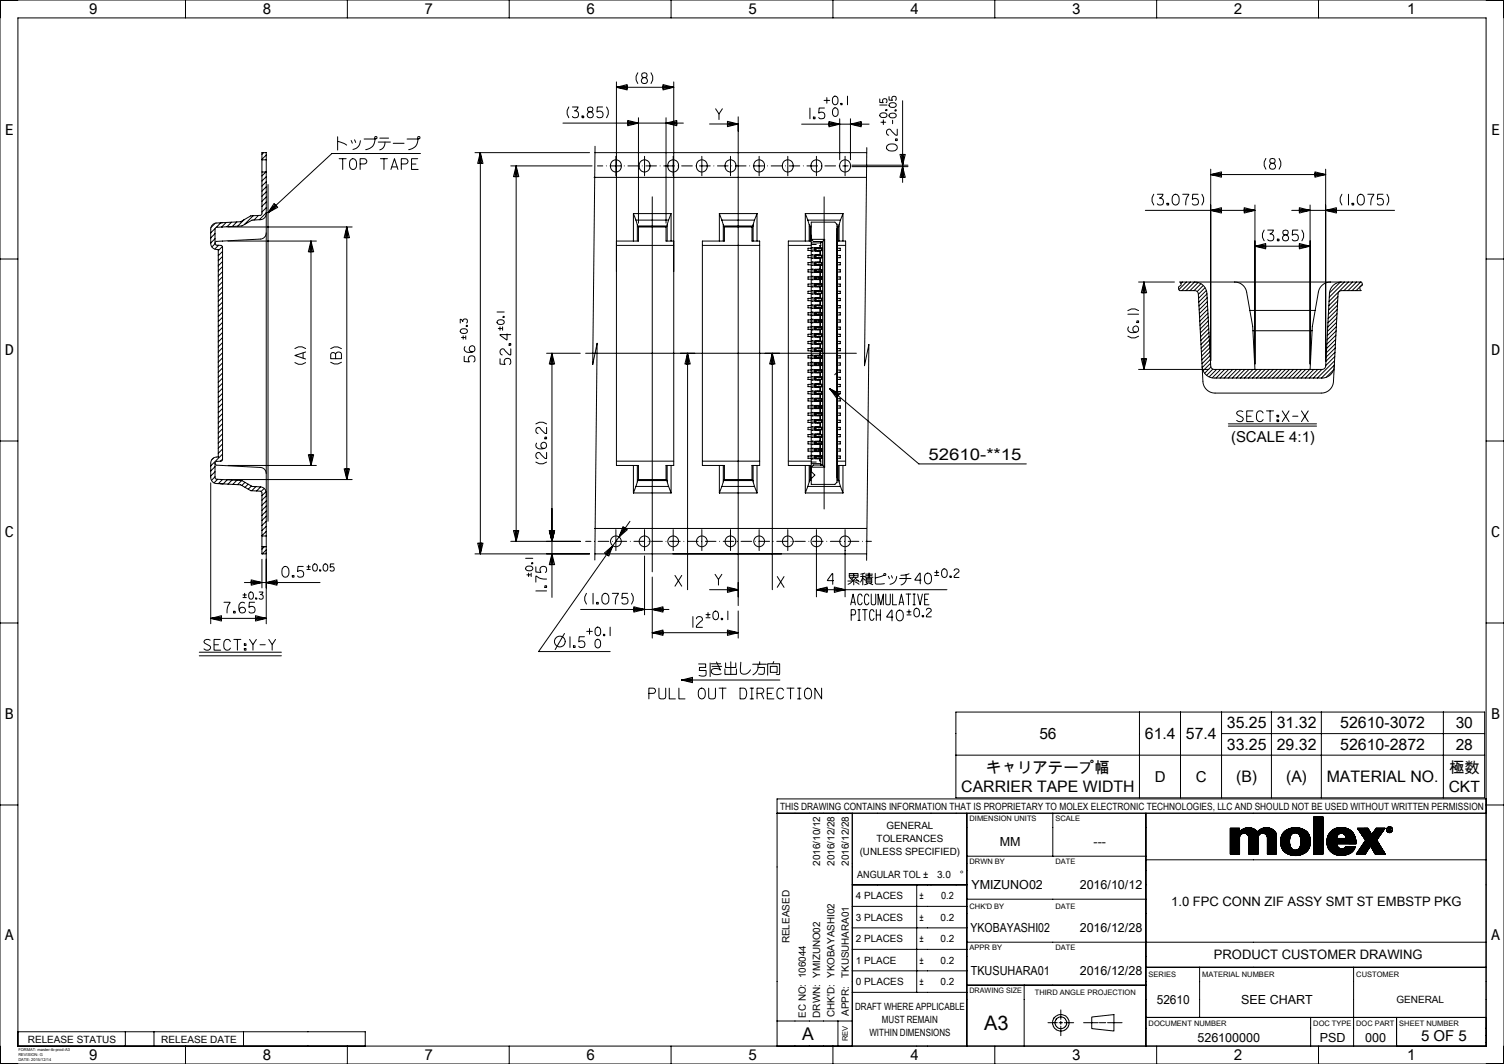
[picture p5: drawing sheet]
<svg xmlns="http://www.w3.org/2000/svg" width="420mm" height="297mm" viewBox="0 0 420 297" stroke-linecap="round" stroke-linejoin="round" font-family="sans-serif">
<defs><g id="words">
<text font-size="5.6" x="274.8" y="287.5">A3</text>
<text font-size="4.9" x="224.1" y="290.3">A</text>
<text font-size="4.5" x="259.3" y="128.5">52610-**15</text>
<g font-size="4.4">
<text x="342.6" y="203.3">35.25</text>
<text x="356.6" y="203.3">31.32</text>
<text x="374.3" y="203.3">52610-3072</text>
<text x="319.7" y="206.3">61.4</text>
<text x="331.2" y="206.3">57.4</text>
<text x="342.6" y="209.3">33.25</text>
<text x="356.6" y="209.3">29.32</text>
<text x="374.3" y="209.3">52610-2872</text>
<text x="268.5" y="221.2">CARRIER TAPE WIDTH</text>
<text x="345.2" y="218.3">(B)</text>
<text x="359.2" y="218.3">(A)</text>
<text x="370.5" y="218.3">MATERIAL NO.</text>
</g>
<g font-size="4.3">
<text x="406.5" y="203.3">30</text>
<text x="290.2" y="206.3">56</text>
<text x="406.5" y="209.3">28</text>
<text x="275.4" y="215.9">キャリアテープ幅</text>
<text x="404.7" y="215.8">極数</text>
<text x="404.6" y="221.1">CKT</text>
</g>
<g font-size="4.2">
<text x="24.8" y="4">9</text>
<text x="73.3" y="4">8</text>
<text x="118.5" y="4">7</text>
<text x="163.7" y="4">6</text>
<text x="208.9" y="4">5</text>
<text x="254.1" y="4">4</text>
<text x="299.3" y="4">3</text>
<text x="344.5" y="4">2</text>
<text x="393" y="4">1</text>
<text x="1.4" y="37.7">E</text>
<text x="416.4" y="37.7">E</text>
<text x="1.4" y="99.2">D</text>
<text x="416.4" y="99.2">D</text>
<text x="343.8" y="123.4">(SCALE 4:1)</text>
<text x="1.4" y="150">C</text>
<text x="416.4" y="150">C</text>
<text x="1.4" y="200.8">B</text>
<text x="416.4" y="200.8">B</text>
<text x="322.5" y="218.2">D</text>
<text x="334" y="218.3">C</text>
<text x="1.4" y="262.3">A</text>
<text x="416.4" y="262.3">A</text>
<text x="396.8" y="290.5">5 OF 5</text>
<text x="24.8" y="296">9</text>
<text x="73.3" y="296">8</text>
<text x="118.5" y="296">7</text>
<text x="163.7" y="296">6</text>
<text x="208.9" y="296">5</text>
<text x="254.1" y="296">4</text>
<text x="299.3" y="296">3</text>
<text x="344.5" y="296">2</text>
<text x="393" y="296">1</text>
</g>
<g font-size="3.6">
<text x="327.1" y="252.8">1.0 FPC CONN ZIF ASSY SMT ST EMBSTP PKG</text>
<text x="339" y="267.8">PRODUCT CUSTOMER DRAWING</text>
</g>
<g font-size="3.5">
<text x="279.2" y="236.2">MM</text>
<text x="305.4" y="236.2">---</text>
<text x="271.2" y="248.3">YMIZUNO02</text>
<text x="301.5" y="248.3">2016/10/12</text>
<text x="271" y="260.3">YKOBAYASHI02</text>
<text x="301.5" y="260.3">2016/12/28</text>
<text x="271.1" y="272.3">TKUSUHARA01</text>
<text x="301.5" y="272.3">2016/12/28</text>
<text x="323" y="280.3">52610</text>
<text x="346.6" y="280.3">SEE CHART</text>
<text x="334.4" y="290.8">526100000</text>
<text x="368.5" y="290.8">PSD</text>
<text x="381.2" y="290.8">000</text>
</g>
<g font-size="2.8">
<text x="217.8" y="226">THIS DRAWING CONTAINS INFORMATION THAT IS PROPRIETARY TO MOLEX ELECTRONIC TECHNOLOGIES, LLC AND SHOULD NOT BE USED WITHOUT WRITTEN PERMISSION</text>
<text x="247.5" y="231.5">GENERAL</text>
<text x="240.1" y="238.6">(UNLESS SPECIFIED)</text>
<text x="244.8" y="235">TOLERANCES</text>
<text x="229" y="241.7" transform="rotate(-90 229 241.7)">2016/10/12</text>
<text x="233" y="241.7" transform="rotate(-90 233 241.7)">2016/12/28</text>
<text x="237" y="241.7" transform="rotate(-90 237 241.7)">2016/12/28</text>
<text x="239.4" y="245">ANGULAR TOL ±</text>
<text x="261.7" y="245">3.0</text>
<text x="268" y="245">°</text>
<text x="239" y="251">4 PLACES</text>
<text x="256.7" y="251">±</text>
<text x="262.8" y="251">0.2</text>
<text x="239" y="257">3 PLACES</text>
<text x="256.7" y="257">±</text>
<text x="262.7" y="257">0.2</text>
<text x="220.5" y="263.3" transform="rotate(-90 220.5 263.3)">RELEASED</text>
<text x="239" y="263">2 PLACES</text>
<text x="256.7" y="263">±</text>
<text x="262.7" y="263">0.2</text>
<text x="239" y="269">1 PLACE</text>
<text x="256.7" y="269">±</text>
<text x="262.7" y="269">0.2</text>
<text x="237" y="273" transform="rotate(-90 237 273)">TKUSUHARA01</text>
<text x="239" y="275">0 PLACES</text>
<text x="256.7" y="275">±</text>
<text x="262.7" y="275">0.2</text>
<text x="238.8" y="282">DRAFT WHERE APPLICABLE</text>
<text x="389.9" y="280">GENERAL</text>
<text x="225" y="284.1" transform="rotate(-90 225 284.1)">EC NO: 106044</text>
<text x="229" y="284.1" transform="rotate(-90 229 284.1)">DRWN: YMIZUNO02</text>
<text x="233" y="283.9" transform="rotate(-90 233 283.9)">CHK'D: YKOBAYASHI02</text>
<text x="237" y="283.6" transform="rotate(-90 237 283.6)">APPR:</text>
<text x="246.3" y="285.5">MUST REMAIN</text>
<text x="7.8" y="291">RELEASE STATUS</text>
<text x="45" y="291">RELEASE DATE</text>
<text x="242.8" y="289.1">WITHIN DIMENSIONS</text>
</g>
<g font-size="2.1">
<text x="270.8" y="229.3">DIMENSION UNITS</text>
<text x="294.7" y="229.3">SCALE</text>
<text x="270.8" y="241.2">DRWN BY</text>
<text x="294.7" y="241.2">DATE</text>
<text x="270.8" y="253.8">CHK'D BY</text>
<text x="294.7" y="253.7">DATE</text>
<text x="270.8" y="265.2">APPR BY</text>
<text x="294.7" y="265.2">DATE</text>
<text x="320.7" y="272.8">SERIES</text>
<text x="335.7" y="272.8">MATERIAL NUMBER</text>
<text x="378.7" y="272.8">CUSTOMER</text>
<text x="270.7" y="277.3">DRAWING SIZE</text>
<text x="289" y="277.8">THIRD ANGLE PROJECTION</text>
<text x="320.8" y="286.3">DOCUMENT NUMBER</text>
<text x="366.7" y="286.3">DOC TYPE</text>
<text x="378.7" y="286.3">DOC PART</text>
<text x="390.8" y="286.3">SHEET NUMBER</text>
<text x="236.8" y="290.6" transform="rotate(-90 236.8 290.6)">REV</text>
</g>
<g font-size="1.1">
<text x="5.1" y="293.5">FORMAT: master-tb-prod-A3</text>
<text x="5.1" y="294.9">REVISION: G</text>
<text x="5.1" y="296.3">DATE: 2015/12/14</text>
</g>
</g></defs>
<g fill="none" stroke="#000" stroke-width=".28">
<path d="M0 0h420v297h-420zM51.8 0v5M97 0v5M142.2 0v5M187.4 0v5M232.6 0v5M277.8 0v5M323 0v5M368.2 0v5M5 5h410v287h-410zM94.3 39.5l1.7 .5 .8 .5M94.3 38.2v3.7"/>
<path d="M98.1 39.2l.3 .8M99 39l.3 .8M100.6 39.3a2.38 2.38 0 0 1-2 2.4M101.7 38.8h3a2.69 2.69 0 0 1-2.6 3M105.6 39.7h3.4M106.1 38.6h2.4M107.5 39.7l-.2 1.2-.5 .6-.7 .3M113.7 38.8h3a2.69 2.69 0 0 1-2.6 3M157.2 34.4h33.6M158.9 29.9a2.4 2.4 0 0 0 0 3M159.8 29.9h1.6a1.32 1.32 0 0 1-.9 1 .97 .97 0 0 1 1 1.4 .97 .97 0 0 1-1.7 .2M162.5 32.4h.5v.5h-.5z"/>
<path d="M164.7 31.2a.84 .84 0 0 0-.6 1.3 .84 .84 0 0 0 1.4 0 .84 .84 0 0 0-.5-1.3 .73 .73 0 0 1-.9-.7 .73 .73 0 0 1 .9-.7 .73 .73 0 0 1 .5 1l-.5 .4M168.3 29.9h-1.5l-.1 1.4a.98 .98 0 0 1 1.4-.1 .98 .98 0 0 1 0 1.4 .98 .98 0 0 1-1.4-.1M169.4 29.9a2.4 2.4 0 0 1 0 3M172.1 22.9v107h6.2v4M175.1 24v-.4l-3 .8 3-.4v.4h-3l3 .3v-.3v.7l-3-.7h16l-3-.8v.8v-.4l3 .4h-3v.3l3-.3-3 .7v-.4M178.1 20.3a2.4 2.4 0 0 0 0 3M178.3 34.4l-3-.8v.8v-.4l3 .4h-3v.3l3-.3-3 .7v-.4M178.3 32.9v29.4M179.8 21.7a.84 .84 0 0 0-.6 1.3 .84 .84 0 0 0 1.4 0 .84 .84 0 0 0-.5-1.3 .74 .74 0 0 1-.9-.8 .74 .74 0 0 1 .9-.7 .74 .74 0 0 1 .5 1l-.5 .5M181.8 20.3a2.4 2.4 0 0 1 0 3M186 32.9v29.4M188.1 22.9v107h-2.1v4"/>
<path d="M189 34v-.4l-3 .8 3-.4v.4h-3l3 .3v-.3v.7l-3-.7M199.8 30.4l1 1.4 .9-1.4M200.8 31.8v1.6M203.1 34.3v-.4l3 .7-3-.3v.3h3l-3 .4v-.4v.8l3-.8h-8M206.1 32.6v136.4M223.9 34.7h18.8M226.2 30.2v3M227.1 32.7h.5v.5h-.5zM230.1 28h1.6M230.2 30.2h-1.4l-.2 1.4a.98 .98 0 0 1 1.5-.1 .98 .98 0 0 1 0 1.4 .98 .98 0 0 1-1.5-.1M230.9 27.2v1.6M232.8 27a.82 .82 0 0 1 .9 0 .82 .82 0 0 1 .3 .8 .97 .97 0 0 1-1 1.4 1.53 1.53 0 0 1-.2-2.2z"/>
<path d="M232.9 30.2a.82 .82 0 0 1 .8 .1 .82 .82 0 0 1 .4 .8 .97 .97 0 0 1-1.1 1.4 1.53 1.53 0 0 1-.1-2.3zM234.5 34.6l-3-.7v.7v-.3l3 .3h-3v.4l3-.4-3 .8v-.4M234.5 33.2v11.4M234.8 28.9h.4v.3h-.4zM236.7 26.8v2.4M237.5 33.2v11.4M240.5 34.3v-.4l-3 .8 3-.4v.4h-3l3 .3v-.3v.7l-3-.7M245.7 27.6v1l.9 .1a.65 .65 0 0 1 0-1 .65 .65 0 0 1 .9 0 .65 .65 0 0 1-.1 1M245.7 29.3h2M245.8 31.8a1.04 1.04 0 0 1 1.1-.3 1.04 1.04 0 0 1 .7 .9 1.02 1.02 0 0 1-1.1 .5 1.02 1.02 0 0 1-.8-.9zM246 34.1h1.3M246.7 33.5v1.3"/>
<path d="M247.4 30.6h.3v.3h-.3zM248.3 27v.9l.9 .1a.65 .65 0 0 1-.1-.9 .65 .65 0 0 1 1 0 .65 .65 0 0 1-.1 .9M248.4 31.9a1.04 1.04 0 0 1 1.1-.3 1.04 1.04 0 0 1 .7 .8 1.02 1.02 0 0 1-1.1 .5 1.02 1.02 0 0 1-.8-.9zM248.4 29a1.04 1.04 0 0 1 1.1-.4 1.04 1.04 0 0 1 .7 .9 1.02 1.02 0 0 1-1.1 .5 1.02 1.02 0 0 1-.8-.9zM249.3 33.6v.9M250 30.6h.3v.4h-.3zM250.1 38.8h.5v.4h-.5zM250.6 36.1v1.7l-.6-.1-.9-1a.82 .82 0 0 0-1.4-.3 .82 .82 0 0 0 .5 1.4M252.1 28.1v22.8M73.1 48h1.2M73.1 44.6h1.2M73.6 42.6l-.5 .5"/>
<path d="M74.3 48l-1.2 1.1M74.3 59.6l-.2 .9-.7 .6-3 .3-2.9 1.7-7 .3-.5 .5 .1 4.2 .3 .3 1.5 .2 .2 .4v59.2l-.3 .5-1.4 .1-.3 .3v4.3l.4 .4 7 .3 2.9 1.7 2.3 .1a1.7 1.7 0 0 1 1.6 1.7M74.3 43.3l-1.2 1.2M74.3 59.4l-1.9 1.9M74.3 58l-1.2 1.2M74.3 56.4l-1.2 1.2M74.3 55l-1.2 1.2M74.3 53.6l-1.2 1.2M74.3 52.2l-1.2 1.2M74.3 50.7l-1.2 1.2M74.3 49.3l-1.2 1.2M74.8 51.5v94"/>
<path d="M94.7 44.3h2M95.7 44.3v3M98.1 44.4a1.02 1.02 0 0 1 1.1 .1 1.02 1.02 0 0 1 .4 1.1 1.22 1.22 0 0 1-1.3 1.6 1.91 1.91 0 0 1-.2-2.8zM100.6 45.8h1.2a.73 .73 0 0 0 .6-.8 .73 .73 0 0 0-.6-.7h-1.2v3M106.2 44.3h2M107.2 44.3v3M109.2 47.3l1-3 .9 3M109.4 46.6h1.5M109.8 40h3M112.1 45.8h1.2a.73 .73 0 0 0 .6-.8 .73 .73 0 0 0-.6-.7h-1.2v3M114.9 45.8h1.3M116.7 44.3h-1.8v3h1.9"/>
<path d="M117.4 42.9h-24.7l-17.8 16.5 2.7-1.5-.5-.6 .2 .3-2.4 1.8 2.2-2.1-.3-.2-1.9 2.3 1.6-2.6 .3 .3M132.6 42.6h32M134.5 45.6h.4l-.8-3 .4 3h-.4v-3l-.3 3h.3h-.7l.7-3v112l.8-3h-.8h.4l-.4 3v-3h-.3l.3 3-.7-3h.4M142.6 46.3h22.7M144.1 46.3l-.7 3h.7h-.3l.3-3v3h.4l-.4-3 .8 3h-.4M144.1 46.3v104.8l.8-3h-.8h.4l-.4 3v-3h-.3l.3 3-.7-3h.4M165.9 49.5h75.9M166.1 42.6h75.9M166.2 40.8l-.7 60.9 1.2-5.9-.6 60.5M166.8 46.3h1.5M169.3 46.3h.1M170.3 46.3h3"/>
<path d="M170.8 45.2a1.58 1.58 0 0 1 2.2 0 1.58 1.58 0 0 1 0 2.2 1.58 1.58 0 0 1-2.2 0l-.3-1.3zM172 43.6v5.5M174.3 46.3h.1M175.3 46.3h3M176.9 59.6l.7 1.8M176.9 59.6h10.5M176.9 59.6v7.7M178.8 45.2a1.58 1.58 0 0 1 2.2 0 1.58 1.58 0 0 1 0 2.2 1.58 1.58 0 0 1-2.2 0l-.3-1.3zM179.3 46.3h.1M180 43.6v5.5M180.3 46.3h3M182.1 54.9v104.7"/>
<path d="M184.3 46.3h.1M185.3 46.3h3M186.8 45.2a1.58 1.58 0 0 1 2.2 0 1.58 1.58 0 0 1 0 2.2 1.58 1.58 0 0 1-2.2 0l-.3-1.3zM187.4 59.6l-.7 1.8M187.4 59.6v7.7M188 43.6v5.5M189.3 46.3h.1M190.3 46.3h3M194.3 46.3h.1M194.8 45.2a1.58 1.58 0 0 1 2.2 0 1.58 1.58 0 0 1 0 2.2 1.58 1.58 0 0 1-2.2 0l-.3-1.3zM195.3 46.3h3M196 43.6v5.5"/>
<path d="M199.3 46.3h.1M200.4 46.3h2.9M200.9 59.6h10.5M200.9 59.6v7.7M200.9 59.6l.7 1.8M202.8 45.2a1.58 1.58 0 0 1 2.2 0 1.58 1.58 0 0 1 0 2.2 1.58 1.58 0 0 1-2.2 0l-.3-1.3zM204 43.6v5.5M204.3 46.3h.1M205.4 46.3h2.9M209.3 46.3h.1M210.4 46.3h2.9M210.8 45.2a1.58 1.58 0 0 1 2.2 0 1.58 1.58 0 0 1 0 2.2 1.58 1.58 0 0 1-2.2 0l-.3-1.3z"/>
<path d="M211.4 59.6v7.7M211.4 59.6l-.7 1.8M212 43.6v5.5M214.3 46.3h.1M215.4 46.3h2.9M218.8 45.2a1.58 1.58 0 0 1 2.2 0 1.58 1.58 0 0 1 0 2.2 1.58 1.58 0 0 1-2.2 0l-.3-1.3zM219.3 46.3h.1M220 43.6v5.5M220.4 46.3h2.9M224.3 46.3h.1M224.9 59.6v7.7M224.9 59.6h10.5"/>
<path d="M224.9 59.6l.7 1.8M225.4 46.3h2.9M226.8 45.2a1.58 1.58 0 0 1 2.2 0 1.58 1.58 0 0 1 0 2.2 1.58 1.58 0 0 1-2.2 0l-.3-1.3zM228 43.6v5.5M229.3 46.3h.1M230.1 54.9v87.2M230.4 46.3h2.9M234.3 46.3h.1M234.8 45.2a1.58 1.58 0 0 1 2.2 0 1.58 1.58 0 0 1 0 2.2 1.58 1.58 0 0 1-2.2 0l-.3-1.3zM235.4 46.3h1.5M235.4 59.6v7.7M235.4 59.6l-.7 1.8"/>
<path d="M236 43.6v5.5M237.9 46.1h15.7M237.9 46.5h15.7M242.1 41.2l-.7 60.9 1.2-5.9-.6 60.2M247.7 40.7a1.81 1.81 0 0 1 2.9 .4 1.38 1.38 0 0 1-2.1 1 .94 .94 0 0 1-.8-1.4zM251.7 43.1h-.4l.8 3-.4-3h.4v3l.3-3h-.3h.7l-.7 3M252.1 46.5l-.8 3h.8h-.4l.4-3v3h.3l-.3-3 .7 3h-.4M319.8 58.7h30.6l-3-.7v.7v-.3l3 .3h-3v.4l3-.4-3 .8v-.4M322.2 54.2a2.4 2.4 0 0 0 0 3M323.2 54.2h1.6a1.32 1.32 0 0 1-1 1.1 .97 .97 0 0 1 1.1 1.3 .97 .97 0 0 1-1.7 .3M325.9 56.8h.5v.4h-.5zM327.8 54.4a1.02 1.02 0 0 1 1.1 .1 1.02 1.02 0 0 1 .4 1 1.22 1.22 0 0 1-1.3 1.7 1.91 1.91 0 0 1-.2-2.8z"/>
<path d="M330.3 54.2h1.7a4.3 4.3 0 0 0-.9 3M334.6 54.2h-1.5l-.1 1.4a.98 .98 0 0 1 1.4-.1 .98 .98 0 0 1 0 1.5 .98 .98 0 0 1-1.4-.1M335.6 54.2a2.4 2.4 0 0 1 0 3M338.1 47.2v53.5M341.1 58.4v-.4l-3 .7 3-.3v.3h-3l3 .4v-.4v.8l-3-.8M341.1 48.4v-.4l-3 .7 3-.3v.3h-3l3 .4v-.4v.8l-3-.8h32.1l-3-.7v.7v-.3l3 .3h-3v.4l3-.4-3 .8v-.4M350.4 57.2v44.4M353.5 44.2a2.4 2.4 0 0 0 0 3M355.2 45.6a.84 .84 0 0 0-.6 1.3 .84 .84 0 0 0 1.4 0 .84 .84 0 0 0-.5-1.3 .74 .74 0 0 1-.9-.8 .74 .74 0 0 1 .9-.7 .74 .74 0 0 1 .5 1l-.5 .5M357.2 44.2a2.4 2.4 0 0 1 0 3M360.7 58.7h28.7M365.8 58.7l-3-.7v.7v-.3l3 .3h-3v.4l3-.4-3 .8v-.4"/>
<path d="M365.8 57.2v44.4M370.2 47.2v53.5M373.2 58.4v-.4l-3 .7 3-.3v.3h-3l3 .4v-.4v.8l-3-.8M374.7 54.2a2.4 2.4 0 0 0 0 3M376.6 54.2v3M377.6 56.8h.4v.4h-.4zM379.5 54.4a1.02 1.02 0 0 1 1.1 .1 1.02 1.02 0 0 1 .4 1 1.22 1.22 0 0 1-1.3 1.7 1.91 1.91 0 0 1-.2-2.8zM382 54.2h1.7a4.3 4.3 0 0 0-.9 3M386.2 54.2h-1.5l-.1 1.4a.98 .98 0 0 1 1.5-.1 .98 .98 0 0 1 0 1.5 .98 .98 0 0 1-1.5-.1M387.3 54.2a2.4 2.4 0 0 1 0 3M0 72.3h5M60 65.2l-1.2 1.2"/>
<path d="M60 66.6l-1.2 1.2M60.1 68l-.9 .9M60.1 63.8l-1.3 1.2M60.1 62.3l-1.2 1.2M61 68.5l-1 1M61.7 62.2l-1.3 1.3M62.1 62.2h-.5M62.1 68.8l-1.2 1.2M62.1 78.7l-1.2 1.2M62.1 77.3l-1.2 1.2M62.1 75.8l-1.2 1.2M62.1 74.4l-1.2 1.2"/>
<path d="M62.1 73l-1.2 1.2M62.1 71.6l-1.2 1.2M62.1 70.2l-1.2 1.2M63.2 62.1l-1.3 1.3M63.6 63.4h34.7M63.6 67.3h24.7M64.6 62l-1.2 1.3M66.1 61.9l-1.2 1.3M68.2 61.3l-1.8 1.8M70.7 60.2l-2.5 2.5M72.2 60.1l-1.3 1.3M74.3 65a1.7 1.7 0 0 1-1.6 1.7l-12.2 .7-.5 .5"/>
<path d="M87.2 70.3h.4l-.8-3 .4 3h-.4v-3l-.3 3h.3h-.7l.7-3v62.6l.8-3h-.7h.3l-.3 3v-3h-.4l.4 3-.8-3h.4M97.2 66.4h.4l-.8-3 .4 3h-.4v-3l-.3 3h.3h-.7l.7-3v70.5l.8-3h-.7h.3l-.3 3v-3h-.4l.4 3-.8-3h.4M172.1 68.5h16M177.6 61.4l.4 1.3v4.6M177.6 61.4h9.1M178.3 63.4l-.3-.3h8.3l-.3 .3M178.3 63.4h7.7M178.3 63.4v3.9h-6.2M186 63.4v3.9h2.1M186.7 61.4l-.4 1.3v4.6M196.1 68.5h16M201.6 61.4h9.1"/>
<path d="M201.6 61.4l.4 1.3v4.6M202.3 63.4l-.3-.3h8.3l-.3 .3M202.3 63.4h7.7M202.3 63.4v3.9h-6.2v62.6h6.2v4M210 63.4v3.9h2.1v62.6h-2.1v4M210.7 61.4l-.4 1.3v4.6M220.1 68.5h6.4M225.6 61.4l.4 1.3v4.6M225.6 61.4h9.1M226.3 63.4h.2M226.3 63.4v3.9h-6.2v62.6h6.2v4M226.5 69.3h-.9v.6h.9"/>
<path d="M226.5 71.3h-.9v.6h.9M226.5 73.3h-.9v.6h.9M226.5 75.3h-.9v.6h.9M226.5 77.3h-.9v.6h.9M226.5 79.3h-.9v.6h.9M226.5 62h6.6l.6 .6v72l-.6 .6h-6.6zM226.5 63.1h-.5l.3 .3M226.5 68.3h1.4M226.5 69.1h.5v1h-.5M226.5 71.1h.5v1h-.5M226.5 73.1h.5v1h-.5M226.5 75.1h.5v1h-.5"/>
<path d="M226.5 77.1h.5v1h-.5M226.5 79.1h.5v1h-.5M227.5 79.2l2.2 .1M227.5 77.2h1.6M227.5 74h1.6M227.5 73.2h1.6M227.5 71.2h1.6M227.6 79.3v.7l2.1-.1M227.6 79.3h2.1M227.6 77.9h2.1M227.6 71.9h2.1M227.6 69.3h2.1"/>
<path d="M227.7 69.3v.6M227.7 71.3v.6M227.7 73.3v.6M227.7 75.3v.6M227.7 77.3v.6M227.7 79.3v.6M227.9 69.3v.6M227.9 71.3v.6M227.9 73.3v.6M227.9 75.3v.6M227.9 77.3v.6M227.9 79.3v.6"/>
<path d="M228.3 73.3h.7M228.3 71.3h.7M228.3 79.3h.7M228.3 77.3h.7M228.3 75.3h.7M228.3 69.3h.7M228.7 79.3l.7 .1M228.7 77.3l.7 .1M228.7 75.3l.7 .1M228.7 73.3l.7 .1M228.7 71.3l.7 .1M228.7 69.3l.7 .1"/>
<path d="M228.9 71.2h-1.4v.9h1.4M228.9 73.2h-1.4v.8h1.4M228.9 77.2h-1.4v.9h1.4M228.9 79.2h-1.4v.9h1.4M228.9 72.1v1.1M228.9 74v1.2h.2M228.9 78.1v1.1M228.9 72.1l.2-.1v1.2M228.9 78.1l.2-.1v1.2h-.2M228.9 77.2h.2M228.9 73.2h.2M228.9 71.2h.2"/>
<path d="M229 75.9h-.7M229 73.9h-.7M229 71.9h-.7M229 79.9h-.7M229 77.9h-.7M229 69.9h-.7M229.1 69.2h-1.6v.9l1.6-.1M229.1 75.2h-1.6v.9l1.6-.1M229.1 70l-.2 .1v1.1M229.1 76l-.2 .1v1.1M229.1 68.6v.6M229.1 70v1.2"/>
<path d="M229.1 74v1.2M229.1 76v1.2M229.1 74h-.2M229.2 67.6v1h-.3v.6h.2M229.2 67.6l-.1-.2v.4h-2.6M229.2 67.6h.5M229.4 69.3v.1M229.4 69.8v.1M229.4 71.3v.1M229.4 71.8v.1M229.4 73.3v.1M229.4 73.8v.1"/>
<path d="M229.4 75.3v.1M229.4 75.8v.1M229.4 77.3v.1M229.4 77.8v.1M229.4 79.3v.1M229.4 79.8v.1M229.4 79.4v.4M229.4 77.4v.4M229.4 75.4v.4M229.4 73.4v.4M229.4 71.4v.4M229.4 69.4v.4"/>
<path d="M229.4 79.8l-.7 .1M229.4 77.8l-.7 .1M229.4 75.8l-.7 .1M229.4 73.8l-.7 .1M229.4 71.8l-.7 .1M229.4 69.8l-.7 .1M229.5 69.3v.6M229.5 71.3v.6M229.5 73.3v.6M229.5 75.3v.6M229.5 77.3v.6M229.5 79.3v.6"/>
<path d="M229.7 67.4v.1M229.7 67.4v62.4M229.7 69.3h-2.1v.7l2.1-.1M229.7 71.3h-2.1v.7M229.7 73.3h-2.1v.6h2.1M229.7 75.3h-2.1v.7l2.1-.1M229.7 77.3h-2.1v.7M229.7 78h-2.2M229.7 72h-2.2M230.3 66.8h-3.8l.6 .6h2.6M230.3 66.8v63.6M230.3 66.8l-.6 .6"/>
<path d="M233.7 69.3h.9v.6h-.9M233.7 71.3h.9v.6h-.9M233.7 73.3h.9v.6h-.9M233.7 75.3h.9v.6h-.9M233.7 77.3h.9v.6h-.9M233.7 79.3h.9v.6h-.9M233.7 63.1h.6l-.3 .3M233.7 63.4h.3M233.7 68.5h2.4M234 63.4v3.9h2.1v62.6h-2.1v4M234.7 61.4l-.4 1.3v4.6M318 78.7h10"/>
<path d="M329.5 78.7h50.6l.3 .6-.1 .4a.79 .79 0 0 0-.3 1.3l.1 .1h-5.6l-.4 .2-.4 .5-1.4 25.1-.4 1.1-.8 .9-1 .6-1.1 .2h-29.7l-1-.1-.9-.5-1-1.1-.5-1.4-1.3-24.8-.3-.4-.5-.3h-4.3a.82 .82 0 0 1-.2-1.2 .62 .62 0 0 0 .5-.4 .62 .62 0 0 0-.2-.7zM330.2 78.7l-.4 .4M331.3 78.7l-2.1 2.1M332.4 78.7l-2.4 2.4M333.6 78.7l-2.4 2.4M333.6 78.7l1.2 .2 1 .6 .8 .9 .4 1 1.1 20.8 .4 .7 .6 .2h30.1M334.6 78.9l-2.3 2.2M335.4 79.2l-2 1.9M336 79.7l-1.7 1.7M344.8 78.7l1.1 .2 1 .5 .7 .8 .5 1a98.9 98.9 0 0 1 2.3 21.9M350.4 68.7h15.4l-3-.7v.7v-.3l3 .3h-3v.4l3-.4-3 .8v-.4M353 64.2a2.4 2.4 0 0 0 0 3"/>
<path d="M353.4 68.4v-.4l-3 .7 3-.3v.3h-3l3 .4v-.4v.8l-3-.8M354 64.2h1.6a1.32 1.32 0 0 1-1 1.1 .97 .97 0 0 1 1.1 1.3 .97 .97 0 0 1-1.7 .3M356.7 66.8h.5v.4h-.5zM358.8 65.6a.84 .84 0 0 0-.5 1.3 .84 .84 0 0 0 1.4 0 .84 .84 0 0 0-.6-1.3 .74 .74 0 0 1-.8-.8 .74 .74 0 0 1 .9-.7 .74 .74 0 0 1 .5 1l-.6 .5M362.4 64.2h-1.4l-.1 1.4a.98 .98 0 0 1 1.4-.1 .98 .98 0 0 1 0 1.5 .98 .98 0 0 1-1.4-.1M363.6 64.2a2.4 2.4 0 0 1 0 3M371.5 78.7l-1.1 .2-1 .5-.7 .8-.5 1a98.9 98.9 0 0 0-2.4 21.9M374.3 78.7l-3 3.1M374.7 78.7l-1.2 .2-1 .6-.7 .8-.5 1.1-1.1 20.8-.3 .7-.7 .2M375.4 78.7l-4.2 4.3M376.6 78.7l-5.5 5.5M377.7 78.7l-2.4 2.4"/>
<path d="M378.8 78.7l-2.4 2.4M380 78.7l-2.4 2.4M380.4 79.4l-1.7 1.7M415 72.3h5M62.1 99.9l-1.2 1.2M62.1 98.5l-1.2 1.2M62.1 97.1l-1.2 1.2M62.1 95.6l-1.2 1.2M62.1 94.2l-1.2 1.2M62.1 92.8l-1.2 1.2M62.1 91.4l-1.2 1.2M62.1 90l-1.2 1.2"/>
<path d="M62.1 88.6l-1.2 1.2M62.1 87.2l-1.2 1.2M62.1 85.7l-1.2 1.2M62.1 84.3l-1.2 1.2M62.1 82.9l-1.2 1.2M62.1 81.5l-1.2 1.2M62.1 80.1l-1.2 1.2M82.3 97.3a2.4 2.4 0 0 1 3 0M84.6 98.5v1.5M85.3 98.3l-3 .9 3 1M92.3 97.3a2.4 2.4 0 0 1 3 0M93.7 98.8a.75 .75 0 0 0-.7-.4 .75 .75 0 0 0-.7 .5v1.2h3v-1.3a.88 .88 0 0 0-.8-.6 .88 .88 0 0 0-.8 .6v1.3"/>
<path d="M128.5 90.2v-1.1l.4 .2 .3 .5a.65 .65 0 0 1 .9-.7 .65 .65 0 0 1 .2 1.1M128.6 92.1a1.04 1.04 0 0 1 1.1-.4 1.04 1.04 0 0 1 .8 .9 1.02 1.02 0 0 1-1.1 .5 1.02 1.02 0 0 1-.8-.9zM128.9 94.2h.9M129.3 93.7v1M129.6 99.4v1.5l1.5 .1a.98 .98 0 0 1-.1-1.4 .98 .98 0 0 1 1.4 0 .98 .98 0 0 1-.1 1.4M129.8 96.8a1.1 1.1 0 0 0 .1 1.3 1.1 1.1 0 0 0 1.3 .3 1.02 1.02 0 0 0 1.3-.5 1.02 1.02 0 0 0-.2-1.3 .85 .85 0 0 0-1.2 .6 .85 .85 0 0 0 .8 1M130.1 93.7v1M130.2 90.8h.3v.3h-.3zM138.8 87.1h2M138.9 89.6a1.04 1.04 0 0 1 1.1-.4 1.04 1.04 0 0 1 .8 .9 1.02 1.02 0 0 1-1.1 .5 1.02 1.02 0 0 1-.8-.9zM139.2 91.7h.9M139.6 91.2v1"/>
<path d="M140.3 91.2v1M140.5 88.3h.3v.3h-.3zM141.6 93.2v1.7l-2-1.3v-.2h3M142.2 95.9h.4v.5h-.4zM142.6 97.4v1.7l-.5-.1-.9-.9a.82 .82 0 0 0-1.4-.4 .82 .82 0 0 0 .5 1.4M152.6 98.6h9.4M163.5 98.6h75.7M226.5 81.3h-.9v.6h.9M226.5 83.3h-.9v.6h.9M226.5 85.3h-.9v.6h.9M226.5 87.3h-.9v.6h.9M226.5 89.3h-.9v.6h.9"/>
<path d="M226.5 91.3h-.9v.6h.9M226.5 93.3h-.9v.6h.9M226.5 95.3h-.9v.6h.9M226.5 97.3h-.9v.6h.9M226.5 99.3h-.9v.6h.9M226.5 81.1h.5v1h-.5M226.5 83.1h.5v1h-.5M226.5 85.1h.5v1h-.5M226.5 87.1h.5v1h-.5M226.5 89.1h.5v1h-.5M226.5 91.1h.5v1h-.5M226.5 93.1h.5v1h-.5"/>
<path d="M226.5 95.1h.5v1h-.5M226.5 97.1h.5v1h-.5M226.5 99.1h.5v1h-.5M226.7 92.6l-.2 .2M227.5 84h1.6M227.5 83.2h1.6M227.5 80h1.6M227.5 96h1.6M227.5 95.2h1.6M227.5 92h1.6M227.5 90h1.6M227.5 89.2h1.6"/>
<path d="M227.5 85.2l2.2 .1M227.5 86h1.6M227.6 85.3v.7l2.1-.1M227.6 99.9h2.1M227.6 97.3h2.1M227.6 93.9h2.1M227.6 91.3h2.1M227.6 87.9h2.1M227.6 85.3h2.1M227.7 81.3v.6M227.7 83.3v.6M227.7 85.3v.6"/>
<path d="M227.7 87.3v.6M227.7 89.3v.6M227.7 91.3v.6M227.7 93.3v.6M227.7 95.3v.6M227.7 97.3v.6M227.7 99.3v.6M227.9 81.3v.6M227.9 83.3v.6M227.9 85.3v.6M227.9 87.3v.6M227.9 89.3v.6"/>
<path d="M227.9 91.3v.6M227.9 93.3v.6M227.9 95.3v.6M227.9 97.3v.6M227.9 99.3v.6M228.3 89.3h.7M228.3 87.3h.7M228.3 85.3h.7M228.3 83.3h.7M228.3 81.3h.7M228.3 99.3h.7M228.3 97.3h.7"/>
<path d="M228.3 95.3h.7M228.3 93.3h.7M228.3 91.3h.7M228.7 95.3l.8 .1-.1 .4-.7 .1M228.7 83.3l.7 .1M228.7 81.3l.7 .1M228.7 99.3l.7 .1M228.7 97.3l.7 .1M228.7 93.3l.7 .1M228.7 91.3l.7 .1M228.7 89.3l.7 .1M228.7 87.3l.7 .1"/>
<path d="M228.7 85.3l.7 .1M228.9 83.2h-1.4v.8h1.4M228.9 85.2h-1.4v.8h1.4M228.9 89.2h-1.4v.9h1.4M228.9 95.2h-1.4v.9h1.4M228.9 80.1v1.1h.2M228.9 84v1.2M228.9 86v1.2h.2M228.9 90.1v1.1h.2M228.9 92.1v1.1h.2M228.9 96.1v1.1h.2M228.9 83.2h.2"/>
<path d="M228.9 95.2h.2M228.9 89.2h.2M229 91.9h-.7M229 89.9h-.7M229 87.9h-.7M229 85.9h-.7M229 83.9h-.7M229 81.9h-.7M229 99.9h-.7M229 97.9h-.7M229 95.9h-.7M229 93.9h-.7"/>
<path d="M229.1 81.2h-1.6v.9l1.6-.1M229.1 87.2h-1.6v.9l1.6-.1M229.1 91.2h-1.6v.9h1.4M229.1 93.2h-1.6v.8h1.6M229.1 97.2h-1.6v.9l1.6-.1M229.1 99.2h-1.6v.9l1.6-.1M229.1 82l-.2 .1v1.1M229.1 88l-.2 .1v1.1M229.1 94h-.2v1.2M229.1 98l-.2 .1v1.1h.2M229.1 80v1.2M229.1 82v1.2"/>
<path d="M229.1 84v1.2h-.2M229.1 86v1.2M229.1 88v1.2M229.1 90v1.2M229.1 92v1.2M229.1 94v1.2M229.1 96v1.2M229.1 98v1.2M229.1 84h-.2M229.1 80l-.2 .1M229.1 96l-.2 .1M229.1 92l-.2 .1"/>
<path d="M229.1 90l-.2 .1M229.1 86h-.2M229.4 81.3v.1M229.4 81.8v.1M229.4 83.3v.1M229.4 83.8v.1M229.4 85.3v.1M229.4 85.8v.1M229.4 87.3v.1M229.4 87.8v.1M229.4 89.3v.1M229.4 89.8v.1"/>
<path d="M229.4 91.3v.1M229.4 91.8v.1M229.4 93.3v.1M229.4 93.8v.1M229.4 95.3v.1M229.4 95.8v.1M229.4 97.3v.1M229.4 97.8v.1M229.4 99.3v.1M229.4 99.8v.1M229.4 91.4v.4M229.4 89.4v.4"/>
<path d="M229.4 87.4v.4M229.4 85.4v.4M229.4 83.4v.4M229.4 81.4v.4M229.4 99.4v.4M229.4 97.4v.4M229.4 93.4v.4M229.4 83.8l-.7 .1M229.4 81.8l-.7 .1M229.4 99.8l-.7 .1M229.4 97.8l-.7 .1M229.4 93.8l-.7 .1"/>
<path d="M229.4 91.8l-.7 .1M229.4 89.8l-.7 .1M229.4 87.8l-.7 .1M229.4 85.8l-.7 .1M229.5 81.3v.6M229.5 83.3v.6M229.5 85.3v.6M229.5 87.3v.6M229.5 89.3v.6M229.5 91.3v.6M229.5 93.3v.6M229.5 95.3v.6"/>
<path d="M229.5 97.3v.6M229.5 99.3v.6M229.7 81.3h-2.1v.7l2.1-.1M229.7 83.3h-2.1v.6h2.1M229.7 87.3h-2.1v.7h2.1M229.7 89.3h-2.1v.7l2.1-.1M229.7 91.3h-2.1v.7l2.1-.1M229.7 93.3h-2.1v.6h2.1M229.7 95.3h-2.1v.6h2.1M229.7 97.3h-2.1v.7l2.1-.1M229.7 99.3h-2.1v.7h2.1M233.7 81.3h.9v.6h-.9"/>
<path d="M233.7 83.3h.9v.6h-.9M233.7 85.3h.9v.6h-.9M233.7 87.3h.9v.6h-.9M233.7 89.3h.9v.6h-.9M233.7 91.3h.9v.6h-.9M233.7 93.3h.9v.6h-.9M233.7 95.3h.9v.6h-.9M233.7 97.3h.9v.6h-.9M233.7 99.3h.9v.6h-.9M315 93.8a2.4 2.4 0 0 0 3 0M315 86.7a2.4 2.4 0 0 1 3 0M315 87.7h3"/>
<path d="M315.2 91.2a1.1 1.1 0 0 0 0 1.4 1.1 1.1 0 0 0 1.4 .3 1.03 1.03 0 0 0 1.1-.4 1.03 1.03 0 0 0 0-1.3 .85 .85 0 0 0-1.3 .4 .85 .85 0 0 0 .8 1.1M317.5 89.6h.5v.4h-.5zM319.8 81.7h.4l-.8-3 .4 3h-.4v-3l-.3 3h.3h-.7l.7-3 .1 24.4 .7-3h-.7h.3l-.3 3v-3h-.4l.4 3-.8-3h.4M336.5 80.3l-1.9 1.9M336.9 81.1l-2.2 2.2M337 82l-2.2 2.3M337.1 83.1l-2.3 2.3M337.2 84.2l-2.3 2.3M337.2 85.3l-2.3 2.3M337.3 86.3l-2.3 2.3M337.3 87.4l-2.3 2.3M337.4 88.5l-2.3 2.3"/>
<path d="M337.4 89.6l-2.2 2.3M337.5 90.6l-2.3 2.3M337.6 91.7l-2.3 2.3M337.6 92.8l-2.3 2.3M337.7 93.9l-2.3 2.3M337.7 94.9l-2.3 2.3M337.8 96l-2.3 2.3M337.8 97.1l-2.3 2.3M337.9 98.2l-2.3 2.3M337.9 99.2l-2.2 2.3M349 86.6h18.3M349.9 92.3h16.5"/>
<path d="M372.7 99.5l-2.5 2.6M372.8 98.3l-2.5 2.6M372.9 97.1l-2.6 2.6M372.9 95.9l-2.5 2.6M373 94.7l-2.5 2.6M373.1 93.6l-2.6 2.5M373.1 92.4l-2.5 2.5M373.2 91.2l-2.6 2.5M373.2 90l-2.5 2.5M373.3 88.8l-2.5 2.5M373.4 87.6l-2.6 2.5M373.4 86.4l-2.5 2.5"/>
<path d="M373.5 85.2l-2.5 2.5M373.6 84l-2.6 2.5M373.6 82.8l-2.5 2.5M62.1 119.7l-1.2 1.2M62.1 118.3l-1.2 1.2M62.1 116.9l-1.2 1.2M62.1 115.4l-1.2 1.2M62.1 114l-1.2 1.2M62.1 112.6l-1.2 1.2M62.1 111.2l-1.2 1.2M62.1 109.8l-1.2 1.2M62.1 108.4l-1.2 1.2"/>
<path d="M62.1 107l-1.2 1.2M62.1 105.5l-1.2 1.2M62.1 104.1l-1.2 1.2M62.1 102.7l-1.2 1.2M62.1 101.3l-1.2 1.2M82.3 101.2a2.4 2.4 0 0 0 3 0M92.3 101.1a2.4 2.4 0 0 0 3 0M139.6 100.2v1.4l1.5 .1a.98 .98 0 0 1-.1-1.4 .98 .98 0 0 1 1.4 0 .98 .98 0 0 1-.1 1.4M149.6 118.3a2.4 2.4 0 0 1 3 0M152.6 119.3v1.7l-.5-.1-.9-.9a.82 .82 0 0 0-1.4-.4 .82 .82 0 0 0 .5 1.4M154.5 101.6h.4l-.8-3 .4 3h-.4v-3l-.3 3h.3h-.7l.7-3v68.2M192.3 101.6h.5l-.8-3 .3 3h-.3v-3l-.3 3h.3h-.7l.7-3v66"/>
<path d="M216 101.6h.4l-.7-3 .3 3h-.3v-3l-.4 3h.4h-.8l.8-3v66M226.5 101.3h-.9v.6h.9M226.5 103.3h-.9v.6h.9M226.5 105.3h-.9v.6h.9M226.5 107.3h-.9v.6h.9M226.5 109.3h-.9v.6h.9M226.5 111.3h-.9v.6h.9M226.5 113.3h-.9v.6h.9M226.5 115.3h-.9v.6h.9M226.5 117.3h-.9v.6h.9M226.5 119.3h-.9v.6h.9M226.5 119.1h.5v1h-.5"/>
<path d="M226.5 101.1h.5v1h-.5M226.5 103.1h.5v1h-.5M226.5 105.1h.5v1h-.5M226.5 107.1h.5v1h-.5M226.5 109.1h.5v1h-.5M226.5 111.1h.5v1h-.5M226.5 113.1h.5v1h-.5M226.5 115.1h.5v1h-.5M226.5 117.1h.5v1h-.5M227.5 105.2h1.6M227.5 108h1.6M227.5 107.2h1.6"/>
<path d="M227.5 111.2h1.6M227.5 113.2l2.2 .1M227.5 114h1.6M227.5 117.2h1.6M227.5 119.2l2.2 .1M227.5 102h1.6M227.5 101.2h1.6M227.6 119.3v.6h2.1M227.6 119.3h2.1M227.6 113.3v.6h2.1M227.6 105.9h2.1M227.6 111.9h2.1"/>
<path d="M227.6 113.3h2.1M227.6 117.9h2.1M227.6 103.3h2.1M227.7 101.3v.6M227.7 103.3v.6M227.7 105.3v.6M227.7 107.3v.6M227.7 109.3v.6M227.7 111.3v.6M227.7 113.3v.6M227.7 115.3v.6M227.7 117.3v.6"/>
<path d="M227.7 119.3v.6M227.9 101.3v.6M227.9 103.3v.6M227.9 105.3v.6M227.9 107.3v.6M227.9 109.3v.6M227.9 111.3v.6M227.9 113.3v.6M227.9 115.3v.6M227.9 117.3v.6M227.9 119.3v.6M228.3 117.3h.7"/>
<path d="M228.3 119.3h.7M228.3 105.3h.7M228.3 107.3h.7M228.3 109.3h.7M228.3 111.3h.7M228.3 113.3h.7M228.3 115.3h.7M228.3 103.3h.7M228.3 101.3h.7M228.7 101.3l.7 .1v.4M228.7 119.3l.7 .1M228.7 105.3l.7 .1"/>
<path d="M228.7 107.3l.7 .1M228.7 109.3l.7 .1M228.7 111.3l.7 .1M228.7 113.3l.7 .1M228.7 115.3l.7 .1M228.7 117.3l.7 .1M228.7 103.3l.7 .1M228.9 119.2h-1.4v.9h1.4M228.9 101.2h-1.4v.9h1.4M228.9 105.2h-1.4v.9h1.4M228.9 107.2h-1.4v.9h1.4M228.9 111.2h-1.4v.8h1.4"/>
<path d="M228.9 113.2h-1.4v.9h1.4M228.9 117.2h-1.4v.9h1.4M228.9 102.1v1.1h.2M228.9 106.1v1.1M228.9 108.1v1.1h.2M228.9 112v1.2M228.9 114.1v1.1h.2M228.9 118.1v1.1M228.9 106.1l.2-.1v1.2M228.9 112h.2v1.2h-.2M228.9 118.1l.2-.1v1.2h-.2M228.9 105.2h.2"/>
<path d="M228.9 107.2h.2M228.9 111.2h.2M228.9 117.2h.2M228.9 101.2h.2M229 115.9h-.7M229 117.9h-.7M229 119.9h-.7M229 105.9h-.7M229 107.9h-.7M229 109.9h-.7M229 111.9h-.7M229 113.9h-.7"/>
<path d="M229 103.9h-.7M229 101.9h-.7M229.1 103.2h-1.6v.9l1.6-.1M229.1 109.2h-1.6v.9l1.6-.1M229.1 115.2h-1.6v.9l1.6-.1M229.1 100l-.2 .1v1.1M229.1 104l-.2 .1v1.1M229.1 110l-.2 .1v1.1M229.1 116l-.2 .1v1.1M229.1 100v1.2M229.1 102v1.2M229.1 104v1.2"/>
<path d="M229.1 108v1.2M229.1 110v1.2M229.1 114v1.2M229.1 116v1.2M229.1 108l-.2 .1M229.1 114l-.2 .1M229.1 102l-.2 .1M229.4 101.3v.1M229.4 101.8v.1M229.4 103.3v.1M229.4 103.8v.1M229.4 105.3v.1"/>
<path d="M229.4 105.8v.1M229.4 107.3v.1M229.4 107.8v.1M229.4 109.3v.1M229.4 109.8v.1M229.4 111.3v.1M229.4 111.8v.1M229.4 113.3v.1M229.4 113.8v.1M229.4 115.3v.1M229.4 115.8v.1M229.4 117.3v.1"/>
<path d="M229.4 117.8v.1M229.4 119.3v.1M229.4 119.8v.1M229.4 105.4v.4M229.4 107.4v.4M229.4 109.4v.4M229.4 111.4v.4M229.4 113.4v.4M229.4 115.4v.4M229.4 117.4v.4M229.4 119.4v.4M229.4 103.4v.4"/>
<path d="M229.4 119.8l-.7 .1M229.4 105.8l-.7 .1M229.4 107.8l-.7 .1M229.4 109.8l-.7 .1M229.4 111.8l-.7 .1M229.4 113.8l-.7 .1M229.4 115.8l-.7 .1M229.4 117.8l-.7 .1M229.4 103.8l-.7 .1M229.4 101.8l-.7 .1M229.5 101.3v.6M229.5 103.3v.6"/>
<path d="M229.5 105.3v.6M229.5 107.3v.6M229.5 109.3v.6M229.5 111.3v.6M229.5 113.3v.6M229.5 115.3v.6M229.5 117.3v.6M229.5 119.3v.6M229.7 101.3h-2.1v.7l2.1-.1M229.7 103.3h-2.1v.6h2.1M229.7 105.3h-2.1v.6M229.7 107.3h-2.1v.7l2.1-.1"/>
<path d="M229.7 109.3h-2.1v.7l2.1-.1M229.7 111.3h-2.1v.7M229.7 115.3h-2.1v.7l2.1-.1M229.7 117.3h-2.1v.7M229.7 105.9l-2.2 .1M229.7 112h-2.2M229.7 118h-2.2M233.7 101.3h.9v.6h-.9M233.7 103.3h.9v.6h-.9l-.6 .7M233.7 105.3h.9v.6h-.9M233.7 107.3h.9v.6h-.9M233.7 109.3h.9v.6h-.9"/>
<path d="M233.7 111.3h.9v.6h-.9M233.7 113.3h.9v.6h-.9M233.7 115.3h.9v.6h-.9M233.7 117.3h.9v.6h-.9M233.7 119.3h.9v.6h-.9M234.2 110.2l.3-.3-2.8-1.4 2.5 1.7-.2 .2-2.3-1.9 2.1 2.2 .2-.3-.5 .6-1.8-2.5 24.9 21h30M318 103.1h19.6M335.7 102.3l.3 1.3 .8 1 1.1 .7 1.2 .2h30.4l1.2-.3 1-.8 .6-.9 .3-1.2M338 100.3l-2.3 2.3M338.1 101.4l-2.1 2.1M338.1 102.4l-1.7 1.8M338.7 103l-1.7 1.8"/>
<path d="M339.7 103.1l-2 2.1M340.9 103.1l-2.4 2.4M342 103.1l-2.4 2.4M343 118.3h24.7M343 118.9h24.7M343.1 103.1l-2.4 2.4M344.3 103.1l-2.4 2.4M345.4 103.1l-2.4 2.4M346.5 103.1l-2.4 2.4M347.1 114.9a1.06 1.06 0 0 0-1.8 .5l.3 .4 1.4 .7a.7 .7 0 0 1 .1 .7 .7 .7 0 0 1-.6 .5h-.5l-.7-.4M347.6 103.1l-2.4 2.4M348.2 116.2h1.2"/>
<path d="M348.8 103.1l-2.4 2.4M349.9 114.7h-1.7v3h1.8M349.9 103.1l-2.4 2.4M351 103.1l-2.4 2.4M352.2 103.1l-2.4 2.4M352.7 115.3a.99 .99 0 0 0-1.2-.6 .99 .99 0 0 0-.6 1.2 1.5 1.5 0 0 0 .6 1.7h.8l.4-.5M353.3 103.1l-2.4 2.4M353.7 114.7h1.9M354.4 103.1l-2.4 2.4M354.7 114.7v3M355.6 103.1l-2.4 2.4M356.6 115.9h.5v.5h-.5z"/>
<path d="M356.6 117.2h.5v.5h-.5zM356.7 103.1l-2.4 2.4M357.8 103.1l-2.4 2.4M358.1 114.7l1.9 3M359 103.1l-2.4 2.4M360 114.7l-1.9 3M360.1 103.1l-2.4 2.4M361 116.2h1.4M361.2 103.1l-2.4 2.4M362.4 103.1l-2.4 2.4M363.4 114.7l1.9 3M363.5 103.1l-2.4 2.4"/>
<path d="M364.6 103.1l-2.4 2.4M365.3 114.7l-1.9 3M365.7 103.1l-2.4 2.4M366.9 103.1l-2.4 2.4M368 103.1l-2.4 2.4M369.1 103.1l-2.4 2.4M372.4 103.3l-2.1 2M372.6 101.9l-3.6 3.6M372.7 100.7l-4.8 4.8M0 123.1h5M58.8 134.8v39.3M59.6 127.8l-.5 .6"/>
<path d="M60 129.3l.5 .5 12.5 .7 1 .6 .3 1.1M60 133.1l-.9 1M60 131.7l-1.2 1.2M60 130.3l-1.2 1.2M60.8 133.8l-1 1M62.1 133.9l-1.1 1.1M62.1 125.3l-1.2 1.2M62.1 123.9l-1.2 1.2M62.1 122.5l-1.2 1.2M62.1 121.1l-1.2 1.2M62.1 128.2l-.5 .5M62.1 126.8l-3.3 3.3"/>
<path d="M63.5 133.9l-1.2 1.2M63.6 133.9h34.7M63.6 129.9h24.7M64.8 134l-1.1 1.1M66.1 134.1l-1.1 1.1M67.5 134.1l-1.2 1.2M68.4 134.6l-.9 .9M69.3 135.2l-.9 .8M70.2 135.7l-.9 .9M71.5 135.8l-1.2 1.2M72.8 135.9l-1.1 1.1M73.8 136.3l-.9 .9"/>
<path d="M74.3 137.2l-1.2 1.2M74.3 139.8l-1.2 1.2M74.3 138.4l-1.2 1.2M149.6 129a2.4 2.4 0 0 0 3 0M149.9 123.7a1.1 1.1 0 0 0 0 1.3 1.1 1.1 0 0 0 1.3 .3 1.02 1.02 0 0 0 1.3-.4 1.02 1.02 0 0 0-.2-1.3 .85 .85 0 0 0-1.2 .5 .85 .85 0 0 0 .8 1.1M152.2 122h.4v.5h-.4zM152.6 126.3v1.7l-.5-.1-.9-.9a.82 .82 0 0 0-1.4-.4 .82 .82 0 0 0 .5 1.4M172.1 128.7h16M176.9 137.6h10.5M176.9 129.9v7.7M177.6 135.8h9.1M177.6 135.8l-.7 1.8"/>
<path d="M178 129.9v4.6l-.4 1.3M178.3 133.9h7.7M178.3 133.9l-.3 .2h8.3l-.3-.2M186.3 129.9v4.6l.4 1.3M186.7 135.8l.7 1.8M187.4 129.9v7.7M196.1 128.7h16M200.9 137.6h10.5M200.9 129.9v7.7M201.6 135.8h9.1M201.6 135.8l-.7 1.8M202 129.9v4.6l-.4 1.3"/>
<path d="M202.3 133.9h7.7M202.3 133.9l-.3 .2h8.3l-.3-.2M210.3 129.9v4.6l.4 1.3M210.7 135.8l.7 1.8M211.4 129.9v7.7M220.1 128.7h6.4M224.9 129.9v7.7M224.9 137.6h10.5M225.6 135.8h9.1M225.6 135.8l-.7 1.8M226 129.9v4.6l-.4 1.3M226.3 133.9h.2"/>
<path d="M226.3 133.9l-.3 .2h.5M226.5 121.3h-.9v.6h.9M226.5 123.3h-.9v.6h.9M226.5 125.3h-.9v.6h.9M226.5 127.3h-.9v.6h.9M226.5 129.4h2.6v.4l.1-.1M226.5 131.6l1 1-1 1M226.5 129h1.4M226.5 121.1h.5v1h-.5M226.5 123.1h.5v1h-.5M226.5 125.1h.5v1h-.5M226.5 127.1h.5v1h-.5"/>
<path d="M227.5 124h1.6M227.5 123.2h1.6M227.5 126h1.6M227.5 120h1.6M227.6 125.3h2.1M227.6 127.9h2.1M227.7 121.3v.6M227.7 123.3v.6M227.7 125.3v.6M227.7 127.3v.6M227.9 121.3v.6M227.9 123.3v.6"/>
<path d="M227.9 125.3v.6M227.9 127.3v.6M228.3 121.3h.7M228.3 123.3h.7M228.3 125.3h.7M228.3 127.3h.7M228.7 121.3l.7 .1M228.7 123.3l.7 .1M228.7 125.3l.7 .1M228.7 127.3l.7 .1M228.9 123.2h-1.4v.9h1.4M228.9 120.1v1.1h.2"/>
<path d="M228.9 123.2h.2M228.9 124.1v1.1h.2M228.9 126.1v1.1h.2M229 121.9h-.7M229 123.9h-.7M229 125.9h-.7M229 127.9h-.7M229.1 121.2h-1.6v.8h1.6M229.1 125.2h-1.6v.9h1.4M229.1 127.2h-1.6v.9l1.6-.1M229.1 122h-.2v1.2M229.1 124l-.2 .1"/>
<path d="M229.1 126l-.2 .1M229.1 128l-.2 .1v.6h.3v1M229.1 120v1.2M229.1 122v1.2M229.1 124v1.2M229.1 126v1.2M229.1 128v.7M229.1 120l-.2 .1M229.2 129.7h.5M229.4 121.3v.1M229.4 121.8v.1M229.4 123.3v.1"/>
<path d="M229.4 123.8v.1M229.4 125.3v.1M229.4 125.8v.1M229.4 127.3v.1M229.4 127.8v.1M229.4 121.4v.4M229.4 123.4v.4M229.4 125.4v.4M229.4 127.4v.4M229.4 121.8l-.7 .1M229.4 123.8l-.7 .1M229.4 125.8l-.7 .1"/>
<path d="M229.4 127.8l-.7 .1M229.5 121.3v.6M229.5 123.3v.6M229.5 125.3v.6M229.5 127.3v.6M229.7 121.3h-2.1v.7l2.1-.1M229.7 123.3h-2.1v.7l2.1-.1M229.7 125.3h-2.1v.7l2.1-.1M229.7 127.3h-2.1v.7h2.1M229.7 129.8h-2.6l-.6 .6h3.8M229.7 129.8l.6 .6M229.7 129.7v.1"/>
<path d="M233.7 121.3h.9v.6h-.9M233.7 123.3h.9v.6h-.9M233.7 125.3h.9v.6h-.9M233.7 127.3h.9v.6h-.9M233.7 128.7h2.4M233.7 133.9h.3M234 133.9l.3 .2h-.6M234.3 129.9v4.6l.4 1.3M234.7 135.8l.7 1.8M235.4 129.9v7.7M415 123.1h5M73.1 156.1v8"/>
<path d="M73.1 152.6h1.2M73.1 149.6h1.2M73.8 152.6l-.7 .7M74.3 154.6h-1.2v-17.2l-.4-.3-2.7-.1-2.8-1.7-7.1-.4-.8-.5-.4-.9v-4.8l.8-.9 1.2-.2v-57.9l-1.2-.3-.8-.9-.1-4.6a1.7 1.7 0 0 1 1.7-1.7l6.7-.3 2.8-1.6 2.7-.2 .4-.2v-17.3h1.2v131.5M74.3 153.5l-1.1 1.1M74.3 148.3l-1.2 1.2M74.3 146.9l-1.2 1.2M74.3 145.5l-1.2 1.2M74.3 144.1l-1.2 1.2M74.3 142.7l-1.2 1.2M74.3 141.3l-1.2 1.2M79.2 158.3a1.02 1.02 0 0 1 1.1 0 1.02 1.02 0 0 1 .4 1.1 1.22 1.22 0 0 1-1.3 1.7 1.91 1.91 0 0 1-.2-2.8z"/>
<path d="M84.7 158.1h-1.5l-.1 1.4a.98 .98 0 0 1 1.4-.1 .98 .98 0 0 1 0 1.5 .98 .98 0 0 1-1.4-.1M85.7 158.2h1M85.7 159h1M86.2 157.8v.9M87.6 157.5a.92 .92 0 0 1 1 .4 .92 .92 0 0 1 0 1.1 .65 .65 0 0 1-.8 .4 .65 .65 0 0 1-.5-.8l.1-.8zM89.3 159.1h.3v.3h-.3zM90.6 157.5a.92 .92 0 0 1 1 .4 .92 .92 0 0 1-.1 1.1 .65 .65 0 0 1-.8 .4 .65 .65 0 0 1-.5-.8l.1-.8zM93.3 157.4h-1l-.1 1a.65 .65 0 0 1 .9-.1 .65 .65 0 0 1 0 .9 .65 .65 0 0 1-.9 0M132.6 154.6h32M142.6 151.1h19.4M146.8 155.8h2M146.9 158.3a1.04 1.04 0 0 1 1.1-.3 1.04 1.04 0 0 1 .7 .9 1.02 1.02 0 0 1-1.1 .5 1.02 1.02 0 0 1-.8-.9z"/>
<path d="M147.6 160v.9M148.3 160v.9M148.5 157.1h.3v.3h-.3zM149.6 158.2v1.5l1.5 .1a.98 .98 0 0 1-.1-1.4 .98 .98 0 0 1 1.4 0 .98 .98 0 0 1-.1 1.4M153.8 148.1h-.4l.7 3-.3-3h.3v3l.4-3h-.4h.8l-.8 3M154.1 154.6l-.7 3h.7h-.3l.3-3v3h.4l-.4-3 .8 3h-.4M163.5 151.1h1.5M166 147.5h75.9M166 151.1h.1M166.1 154.6h75.9M167 151.1h3M171 151.1h.1"/>
<path d="M171.1 152.3l-2.3 2.1 .6 .4-.3-.2 2-2.3-1.7 2.5 .3 .2 1.4-2.7-1.1 2.9-.3-.2M172 147.8v5.9M172 151.1h3M174.3 147.2l-.3-.2-1.1 2.9 1.4-2.7 .3 .2-1.7 2.5 2-2.3-.3-.2 .6 .5-2.3 2M175.9 145.5l-25.5 36.4h20M176 151.1h.1M177 151.1h3M180 147.8v5.9M180 155.2v16.4M181 151.1h.1M182 151.1h3M186 151.1h.1"/>
<path d="M187 151.1h3M188 147.8v5.9M191 151.1h.1M192 151.1h3M195.9 151.1h.1M196 147.8v5.9M197 151.1h2.9M200.9 151.1h.1M202 151.1h2.9M204 147.8v5.9M205.9 151.1h.1M206.9 151.1h3"/>
<path d="M210.9 151.1h.1M211.9 151.1h3M212 147.8v5.9M215.9 151.1h.1M216.9 151.1h3M220 147.8v5.9M220.9 151.1h.1M221.9 151.1h3M225.9 151.1h.1M226.9 151.1h3M228 147.8v18.8M230.9 151.1h.1"/>
<path d="M231.9 151.1h3M235.8 151.1h.1M236 147.8v18.8M236.9 151.1h2.9M240.8 151.1h.1M241.5 160l-1.1 .3M241.9 151.1h1.4M242.7 159.9v1.2M261 159.8h1.1M261.6 159.2v1.1M263.3 158.9a.82 .82 0 0 1 .9 .1 .82 .82 0 0 1 .3 .8 .97 .97 0 0 1-1 1.3 1.53 1.53 0 0 1-.2-2.2zM266.4 159.3a.66 .66 0 0 1 1.1-.4 .66 .66 0 0 1-.3 1.1l-.7 .8-.1 .4h1.4"/>
<path d="M0 173.9h5M58.7 178.7a1.06 1.06 0 0 0-1.7 .5l.2 .4 1.4 .7a.7 .7 0 0 1 .2 .7 .7 .7 0 0 1-.6 .5h-.6l-.6-.4M58.8 172.6h15.5l-3-.7v.7v-.3l3 .3h-3v.3l3-.3-3 .8v-.5M59.8 180h1.2M61.5 178.5h-1.7v3h1.8M61.8 172.3v-.4l-3 .7 3-.3v.3h-3l3 .4v-.4v.8l-3-.8M62.5 168.1h1.7a4.3 4.3 0 0 0-.8 3M64.4 179.1a.99 .99 0 0 0-1.3-.6 .99 .99 0 0 0-.6 1.2 1.5 1.5 0 0 0 .7 1.7h.8l.4-.5M65.2 170.6h.5v.5h-.5zM65.3 178.5h2M66.3 178.5v3M67.8 166.1h1"/>
<path d="M67.8 166.8h1M68.2 179.7h.5v.5h-.5zM68.2 162.6h21.2M68.3 168.3a1.1 1.1 0 0 0-1.3 .1 1.1 1.1 0 0 0-.3 1.3 1.03 1.03 0 0 0 .4 1.2 1.03 1.03 0 0 0 1.2 0 .85 .85 0 0 0-.4-1.4 .85 .85 0 0 0-1.1 .9M68.3 165.6v.9M69.7 178.5l.9 1.4 1-1.4M69.8 165.3a.92 .92 0 0 1 1 .5 .92 .92 0 0 1-.1 1 .65 .65 0 0 1-.8 .4 .65 .65 0 0 1-.4-.7v-.8zM70.6 179.9v1.6M71.1 168.1h-1.5l-.1 1.4a.98 .98 0 0 1 1.4-.1 .98 .98 0 0 1 0 1.5 .98 .98 0 0 1-1.4-.1M71.4 166.9h.3v.4h-.3zM72.4 165.3h1l-.2 .4-.4 .3a.65 .65 0 0 1 .7 .9 .65 .65 0 0 1-1.1 .1M72.6 180h1.5"/>
<path d="M73.1 162.6l-3-.7v.7v-.3l3 .3h-3v.3l3-.3-3 .8v-.5M75.1 178.5l.9 1.4 .9-1.4M76 179.9v1.6M77.3 162.3v-.4l-3 .7 3-.3v.3h-3l3 .4v-.4v.8l-3-.8M81.6 160.6h.5v.5h-.5zM147.1 160.5h1M149.6 164.9h3M152.2 163.5h.4v.5h-.4zM152.6 161.6a4.3 4.3 0 0 1-3-.8v1.7M157.6 176.8l-2.6 4.5M159.2 177.7v3M162.1 170.1h24.7"/>
<path d="M163.2 177.7h-1.5l-.1 1.5a.98 .98 0 0 1 1.5-.1 .98 .98 0 0 1 0 1.4 .98 .98 0 0 1-1.5-.1M163.8 165.6a2.4 2.4 0 0 0 0 3M163.8 176.2h1.6M164.6 175.4v1.6M165.6 165.6v3M166.5 178.6a.82 .82 0 0 1 .9 0 .82 .82 0 0 1 .3 .8 .97 .97 0 0 1-1 1.4 1.53 1.53 0 0 1-.2-2.2zM166.6 175.2a.82 .82 0 0 1 .8 0 .82 .82 0 0 1 .3 .9 .97 .97 0 0 1-1 1.3 1.53 1.53 0 0 1-.1-2.2zM166.6 168.1h.5v.5h-.5zM168.5 177.1h.4v.4h-.4zM168.6 165.8a1.02 1.02 0 0 1 1 .1 1.02 1.02 0 0 1 .4 1 1.22 1.22 0 0 1-1.3 1.7 1.91 1.91 0 0 1-.1-2.8zM170.4 175.1v2.4M171 165.6h1.7a4.3 4.3 0 0 0-.9 3"/>
<path d="M175.2 165.6h-1.4l-.1 1.4a.98 .98 0 0 1 1.4-.1 .98 .98 0 0 1 0 1.5 .98 .98 0 0 1-1.4-.1M176.4 165.6a2.4 2.4 0 0 1 0 3M180 170.1l-3-.7v.7v-.3l3 .3h-3v.4l3-.4-3 .8v-.4M182.1 161.1v17M185.1 169.8v-.4l-3 .7 3-.3v.3h-3l3 .4v-.4v.8l-3-.8M185.1 176.3v-.4l-3 .7 3-.3v.3h-3l3 .4v-.4v.8l-3-.8h24l-3-.7v.7v-.3l3 .3h-3v.3l3-.3-3 .8v-.5M188.5 160.6l1.9 3M190.4 160.6l-1.9 3M193.5 172.1v3M194.5 172.7a.84 .84 0 0 1 1-.6 .84 .84 0 0 1 .6 1.1l-1.5 1.4-.1 .5h1.7M197.2 171.6h1.1M197.2 172.4h1.1"/>
<path d="M197.7 171v1.1M199.5 170.7a.82 .82 0 0 1 .8 .1 .82 .82 0 0 1 .3 .8 .97 .97 0 0 1-1 1.3 1.53 1.53 0 0 1-.1-2.2zM199.7 160.3l.9 1.5 1-1.5M200.6 161.8v1.5M201.4 172.6h.4v.4h-.4zM203.1 164.3v-.4l3 .7-3-.3v.3h3l-3 .4v-.4v.8l3-.8h-8M203.3 170.6v2.4M206.1 170.5v7.6M217.1 160.9l1.8 3M218.9 160.9l-1.8 3M231 164.3v-.4l-3 .7 3-.3v.3h-3l3 .4v-.4v.8l-3-.8h36.5M232.8 162.1h-1.7l1.3-2h.1v3"/>
<path d="M236 164.6l-3-.7v.7v-.3l3 .3h-3v.3l3-.3-3 .8v-.5M237.2 160.1h2.4v1h-2.4zM237.2 160.6h2.4M237.4 161.4l.8 .6M237.6 168.8l.6-3 .7 3M237.7 171.6h.8a.82 .82 0 0 0 .5-.7 .82 .82 0 0 0-.5-.7h-.8v3M237.7 168.1h1M237.8 162.5l-1 .6M238.4 161.1l-.6 .6M238.4 160.1v1M238.4 162.2v1.1M238.9 162.5l1 .6"/>
<path d="M239 161.4l-1 .8M239.2 161.7l.7 .7M239.6 170.2h.6M239.6 173.2h.6M239.6 162.1l-2.8 .1M239.9 170.2v3M240.3 160.9h1.3M240.8 166.4a.64 .64 0 0 0-.8-.6 .64 .64 0 0 0-.5 .9v1.1a.67 .67 0 0 0 .4 .9 .67 .67 0 0 0 .9-.4M240.9 170.2h1.3M240.9 161l-.6 1.5M240.9 161.4l.7 .6M240.9 160.1v3.2"/>
<path d="M241.5 170.2v3M241.6 161.1h2.2M241.7 160.3h2M241.8 160.7h1.7M241.9 161.4h1.5v1.3h-1.5zM241.9 162.2h1.5M241.9 161.8h1.5M242.4 162.9l-1 .3M242.6 166.4a.64 .64 0 0 0-.8-.6 .64 .64 0 0 0-.4 .9v1.1a.67 .67 0 0 0 .3 .9 .67 .67 0 0 0 .9-.4M242.9 162.9l.8 .3M243.3 165.8v2.4l.1 .4 .2 .2 .9-.2 .1-2.8M244.1 170.8a.64 .64 0 0 0-.8-.6 .64 .64 0 0 0-.4 .9l-.1 1a.67 .67 0 0 0 .4 1 .67 .67 0 0 0 .9-.5"/>
<path d="M244.4 160l.1 2.9 .3 .1 2.2-.1M244.7 170.2v3M244.7 171.7h1.1M245.2 168.8v-3l.8 3 .7-3v3M245.8 170.2v3M246.7 160.6l-2.3 .7M247.4 165.8v2.4v.4l.3 .2 .8-.2 .1-2.8M248.1 160.9l.3 .6M248.9 160.7l.3 .7M249.3 165.8v3h1.1M249.3 172.3h-1.7l1.3-2h.2v3M250.4 160.9a2.14 2.14 0 0 1-1.9 2.2"/>
<path d="M250.8 170.4a1.02 1.02 0 0 1 1.1 .1 1.02 1.02 0 0 1 .3 1.1 1.22 1.22 0 0 1-1.2 1.6 1.91 1.91 0 0 1-.2-2.8zM251.1 168.8l.6-3 .7 3M251.2 168.1h1M251.2 161.5h3.2M253 165.8h1.3M253 160.4l-.1 1.9-.5 .6-.8 .4M253.3 171.6h1.1M253.3 170.8h1.1M253.7 165.8v3M253.8 170.2v1.1M253.9 160.1l-2.3 .5M255 165.8h.6"/>
<path d="M255 168.8h.6M255.3 165.8v3M255.6 169.9a.82 .82 0 0 1 .9 .1 .82 .82 0 0 1 .3 .8 .97 .97 0 0 1-1.1 1.3 1.53 1.53 0 0 1-.1-2.2zM256.3 165.8l.6 3 .7-3M257.2 161.9h-1.7l1.3-1.9h.2v3M257.5 171.8h.4v.4h-.4zM258.2 167.3h.8M258.7 160.1a1.02 1.02 0 0 1 1 .1 1.02 1.02 0 0 1 .4 1 1.22 1.22 0 0 1-1.3 1.7 1.91 1.91 0 0 1-.1-2.8zM258.7 170.3a.66 .66 0 0 1 1.1-.4 .66 .66 0 0 1-.3 1.1l-.7 .8-.1 .4h1.4M259.4 165.8h-1.2v3h1.2M261 160.6h1.1M265.3 160.8h.4v.4h-.4z"/>
<path d="M415 173.9h5M55.7 182.1h22.9M55.7 183.1h22.9M68.2 181h.5v.5h-.5zM160.1 180.3h.5v.4h-.5zM181.2 193.6h1.2a.73 .73 0 0 0 .7-.8 .73 .73 0 0 0-.7-.7h-1.2v3M184 192.1v2.4l.1 .4 .4 .2 1.3-.2 .1-2.8M186.9 192.1v3h1.7M189.6 192.1v3h1.7M193.4 189.5v-.4l-3 .7 3-.3v.3h-3l3 .4v-.4v.8l-3-.8h27.4M195.1 185.3h2v1h-1.7l-.1 .9h1.9l-.1 1.3a1.78 1.78 0 0 1-1.9 0M195.5 192.2a1.02 1.02 0 0 1 1.1 .1 1.02 1.02 0 0 1 .4 1 1.22 1.22 0 0 1-1.3 1.7 1.92 1.92 0 0 1-.2-2.8z"/>
<path d="M197.9 192.1v2.4l.1 .4 .4 .2 1.2-.2 .2-2.8M198.3 185.1v3.8M198.6 185.3h2.6M198.8 186h2.7M200.1 184.8l1.1 2.2-.7-.3-.9-.1a.83 .83 0 0 0-1 .8 .83 .83 0 0 0 .9 .8l.9 .1 1-.2M200.8 192.1h2M201.8 192.1v3M202.4 186.7v1.5h3.3v-1.5M202.6 185v1.3h2.9v-1.3M204.1 184.7v3.5M206.7 192.1h1.1a1.83 1.83 0 0 1 0 3h-1.1zM206.9 184.8l-.1 2.4 .1 .7 .4 .2a1.91 1.91 0 0 0 2.3-1.1"/>
<path d="M209.5 192.1h.9M209.5 195.1h.9M209.9 192.1v3M210.2 185.4h3.8M211.4 193.6h1.2a.73 .73 0 0 0 .7-.8 .73 .73 0 0 0-.7-.7h-1.2v3M211.7 185.4v.9a2.57 2.57 0 0 1-1.5 2.1M211.7 186.3h1.8l-.2 1.8h-1.5M212.1 184.7v.7M212.6 193.6l.7 1.5M214.3 193.6h1.2M215.1 186h1.9v1.7h-1.9zM216 192.1h-1.7v3h1.8"/>
<path d="M216.1 184.7l-.3 .6M216.8 188.2l.7 .1 .2-.2v-2.8h-3.3v3.1M218.8 192.7a.99 .99 0 0 0-1.2-.6 .99 .99 0 0 0-.6 1.2 1.5 1.5 0 0 0 .6 1.7h.8l.4-.5M219.8 192.1h1.9M220.8 192.1v3M222.7 192.1h1M222.7 195.1h1M223.2 192.1v3M225.2 192.2a1.02 1.02 0 0 1 1 .1 1.02 1.02 0 0 1 .4 1 1.22 1.22 0 0 1-1.3 1.7 1.91 1.91 0 0 1-.1-2.8zM229.4 192.1v3l-1.8-3v3M266.9 198.8h147.7v23.9h-147.7zM318.2 198.8v23.9"/>
<path d="M329.7 198.8v23.9M341.1 198.8v23.9M355.1 198.8v23.9M369 198.8v23.9M403.1 198.8v23.9M266.9 210.8h147.7M341.1 204.8h73.5M0 224.7h5M217 227h198M270 227v65M270 239h50M294 227v12"/>
<path d="M343.6 237.1l2.6-2.6-2.6 2.7M343.6 234.5l2.6-2.5-2.6 2.6M343.6 233.5l2.4-2.3-2.4 2.4M343.6 231.9l.7-.7-.7 .7M343.6 231.2v7.2h2.6v-4.5M343.6 231.2h2.6M343.6 231.2v.1M343.7 231.2l-.1 .2M343.8 231.2l-.2 .2M343.9 238.4l2.3-2.2-2.2 2.2M343.9 231.2l-.3 .4M344 231.2l-.4 .5"/>
<path d="M344.1 231.2l-.5 .5M344.4 231.2l-.8 .8M344.5 231.2l-.9 .9M344.6 231.2l-1 1M344.7 231.2l-1.1 1.1M344.8 231.2l-1.2 1.3 1.3-1.3M345 231.2l-1.4 1.4M345.1 231.2l-1.5 1.5M345.2 231.2l-1.6 1.6M345.3 231.2l-1.7 1.7M345.4 231.2l-1.8 1.8M345.5 231.2l-1.9 1.9"/>
<path d="M345.6 238.4l.6-.5-.6 .5M345.6 231.2l-2 2M345.7 231.2l-2.1 2.1M345.8 231.2l-2.2 2.2M346.1 231.2l-2.5 2.5M346.1 231.2l-2.5 2.6M346.2 233.9a1.29 1.29 0 0 1 1.2-1.3 1.29 1.29 0 0 1 1.3 1.3M346.2 238.3l-.1 .1M346.2 238.2l-.3 .2M346.2 238.1l-.3 .3M346.2 238l-.4 .4M346.2 237.7l-.7 .7"/>
<path d="M346.2 237.6l-.9 .8M346.2 237.5l-.9 .9M346.2 237.4l-1 1M346.2 237.3l-1.2 1.1M346.2 237.2l-1.2 1.2M346.2 237.1l-1.3 1.3M346.2 237l-1.5 1.4M346.2 236.9l-1.5 1.5M346.2 236.7l-1.6 1.7 1.6-1.6M346.2 236.6l-1.8 1.8M346.2 236.5l-1.9 1.9M346.2 236.4l-2 2"/>
<path d="M346.2 236.3l-2.1 2.1M346.2 236l-2.4 2.4M346.2 235.9l-2.5 2.5M346.2 235.8l-2.6 2.6M346.2 235.7l-2.6 2.7M346.2 235.6l-2.6 2.7M346.2 235.5l-2.6 2.6M346.2 235.4l-2.6 2.7M346.2 235.3l-2.6 2.7M346.2 235.2l-2.6 2.6M346.2 235.1l-2.6 2.7M346.2 235l-2.6 2.7"/>
<path d="M346.2 234.8l-2.6 2.7 2.6-2.6M346.2 234.8l-2.6 2.6M346.2 234.7l-2.6 2.6M346.2 234.4l-2.6 2.6M346.2 234.2l-2.6 2.7M346.2 234.2l-2.6 2.6M346.2 234.1l-2.6 2.6M346.2 233.9l-2.6 2.7M346.2 233.9l-2.6 2.6M346.2 232.2l-2.6 2.6M346.2 232.1l-2.6 2.6M346.2 231.8l-2.6 2.6"/>
<path d="M346.2 231.7l-2.6 2.6M346.2 231.5l-2.6 2.7 2.6-2.6M346.2 231.4l-2.6 2.6M346.2 231.3l-2.6 2.6M346.2 231.2v1M346.2 233.7l-2.6 2.7M346.2 233.6l-2.6 2.7M346.2 233.5l-2.6 2.7M346.3 233.3l-2.7 2.8M346.4 231.9l-.2 .2M346.5 233l-2.9 3M346.9 231.5l-3.3 3.4"/>
<path d="M347.2 231.4l-3.6 3.6M347.3 231.3l-3.7 3.8M347.5 232.6l1.5-1.5-1.7 1.5M347.5 231.3l-3.9 3.9M347.7 231.2l-4.1 4.1M347.8 231.2l-4.2 4.2M347.9 231.1l-4.3 4.4M348 231.1l-4.4 4.5M348.2 231.1l-4.6 4.6M348.4 231.1l-4.8 4.8 4.7-4.8M348.5 231.1l-1.9 1.8M348.6 231.1l-1.7 1.6"/>
<path d="M348.7 231.1l-1.6 1.5M348.7 234.4l2.4-2.3-2.4 2.4M348.7 233.9l2.1-2-2.1 2.1M348.7 238l2.6-2.6-2.6 2.7M348.7 233.9v4.5M348.8 231.1l-1.6 1.5M349.1 231.1l-1.6 1.5M349.3 231.1l-1.7 1.5M349.4 231.1l-1.5 1.5M349.5 231.2l-1.6 1.5M349.6 231.2l-1.6 1.5M349.7 231.2l-1.6 1.5"/>
<path d="M349.7 231.2l-1.6 1.6M349.8 231.3l-1.6 1.5M349.8 231.3l-1.6 1.6M349.9 231.3l-1.6 1.6M350 231.3l-1.6 1.7M350 231.4l-1.6 1.6M350.1 231.4l-1.6 1.7M350.2 231.4l-1.7 1.7M350.2 231.5l-1.7 1.7M350.3 231.5l-1.7 1.8M350.4 231.5l-1.8 1.8M350.4 231.6l-1.8 1.8"/>
<path d="M350.5 231.6l-1.8 1.9M350.6 231.7l-1.9 1.9M350.7 231.7l-2 2M350.7 231.8l-2 2M350.9 231.9l-2.2 2.2M350.9 232l-2.2 2.2M351 232l-2.3 2.3M351.1 232.1l-2.4 2.5M351.3 233.9a1.29 1.29 0 0 1 1.3-1.3 1.29 1.29 0 0 1 1.3 1.3v4.5M351.3 234.5l-2.6 2.7M351.3 234.4l-2.6 2.6M351.3 234.3l-2.6 2.6"/>
<path d="M351.3 234.2l-2.6 2.7M351.3 234.1l-2.6 2.6M351.3 233.9l-2.6 2.7 2.6-2.6M351.3 238.3v.1M351.3 238.1l-.2 .3M351.3 238l-.3 .4M351.3 238l-.4 .4M351.3 237.8l-.5 .6M351.3 237.7l-.6 .7M351.3 237.7l-.7 .7M351.3 237.5l-.8 .9M351.3 237.4l-.9 1"/>
<path d="M351.3 237.4l-1 1M351.3 237.2l-1.1 1.2M351.3 237.2l-1.2 1.2M351.3 237.1l-1.3 1.3M351.3 236.9l-1.4 1.5M351.3 236.9l-1.5 1.5M351.3 236.8l-1.6 1.6M351.3 236.6l-1.7 1.8 1.7-1.8M351.3 236.5l-1.9 1.9M351.3 236.3l-2 2.1M351.3 236.3l-2.1 2.1M351.3 236.2l-2.2 2.2"/>
<path d="M351.3 236l-2.3 2.4M351.3 236l-2.4 2.4M351.3 235.9l-2.5 2.5M351.3 235.7l-2.5 2.7M351.3 235.6l-2.6 2.7 2.6-2.6M351.3 235.3l-2.6 2.6M351.3 235.2l-2.6 2.6M351.3 235.1l-2.6 2.7M351.3 235l-2.6 2.6M351.3 234.9l-2.6 2.6M351.3 234.8l-2.6 2.7M351.3 234.7l-2.6 2.6"/>
<path d="M351.3 234.6l-2.6 2.6M351.3 233.9v4.5h-2.6M351.4 233.8l-2.7 2.6M351.4 233.7l-2.7 2.6M351.4 233.5l-2.7 2.8M351.4 233.4l-2.7 2.8M351.5 233.3l-2.8 2.7M351.7 231.7l-3 3M352 231.5l-3.3 3.3M352 232.7l1.7-1.6-5 4.9M352.4 231.3l-3.7 3.7 3.6-3.6M352.5 232.6l1.5-1.5-1.7 1.5"/>
<path d="M352.6 231.2l-3.9 3.9M352.7 231.2l-4 4M352.8 231.2l-4.1 4.1M353 231.1l-4.3 4.3M353.1 231.1l-4.4 4.4M353.2 231.1l-4.5 4.5M353.3 231.1l-4.6 4.6M353.5 231.1l-4.8 4.7M353.5 231.1l-4.8 4.8M353.8 231.1l-1.7 1.6M353.9 235.1l2.5-2.4-2.5 2.5M353.9 234.5l2.3-2.2-2.3 2.3"/>
<path d="M353.9 234l2.1-2-2.1 2.1M354 238.4l2.4-2.4-2.4 2.4M354.1 231.1l-1.6 1.5M354.2 231.1l-1.5 1.5M354.2 231.1l-1.4 1.5M354.3 231.1l-1.5 1.5M354.4 231.1l-1.5 1.5M354.5 231.2l-1.4 1.5 1.5-1.5M354.7 231.2l-1.6 1.5M354.7 231.2l-1.5 1.5M354.8 231.3l-1.5 1.4M354.9 231.3l-1.6 1.5"/>
<path d="M354.9 231.3l-1.5 1.5M355 231.4l-1.6 1.5M355.1 231.4l-1.6 1.5M355.1 231.4l-1.5 1.6M355.2 231.4l-1.6 1.6M355.3 231.5l-1.6 1.6M355.4 231.6l-1.6 1.7M355.5 231.6l-1.7 1.7M355.6 231.7l-1.8 1.7M355.6 231.7l-1.7 1.8M355.7 231.8l-1.8 1.8M355.8 231.8l-1.9 1.9"/>
<path d="M355.9 231.9l-2 1.9M355.9 231.9l.5 1.2v5.3h-2.5M355.9 231.9a3.3 3.3 0 0 0-4.7 .3 3.3 3.3 0 0 0-5 0M355.9 232l-2 2M356 232.1l-2.1 2.1M356.1 232.1l-2.2 2.2M356.1 232.2l-2.2 2.2M356.2 232.4l-2.3 2.3M356.3 232.4l-2.4 2.4M356.3 232.5l-2.4 2.4M356.3 232.6l-2.4 2.4M356.4 232.8l-2.5 2.5"/>
<path d="M356.4 232.9l-2.5 2.5M356.4 233l-2.5 2.5M356.4 233.1l-2.5 2.5M356.4 238.2l-.1 .2 .1-.1M356.4 238.1l-.3 .3M356.4 238l-.4 .4M356.4 237.9l-.5 .5M356.4 237.8l-.6 .6M356.4 237.7l-.6 .7M356.4 237.6l-.8 .8M356.4 237.5l-.9 .9M356.4 237.4l-.9 1"/>
<path d="M356.4 237.3l-1.1 1.1M356.4 237.2l-1.2 1.2M356.4 237.1l-1.2 1.3M356.4 237l-1.4 1.4M356.4 236.9l-1.5 1.5M356.4 236.8l-1.5 1.6M356.4 236.7l-1.7 1.7M356.4 236.5l-1.8 1.9 1.8-1.8M356.4 236.4l-2 2M356.4 236.3l-2.1 2.1M356.4 236.2l-2.1 2.2M356.4 236.1l-2.3 2.3"/>
<path d="M356.4 235.8l-2.5 2.6M356.4 235.8l-2.5 2.5M356.4 235.6l-2.5 2.6M356.4 235.5l-2.5 2.6M356.4 235.5l-2.5 2.5M356.4 235.3l-2.5 2.6M356.4 235.2l-2.5 2.6M356.4 235.2l-2.5 2.5M356.4 235l-2.5 2.6M356.4 234.9l-2.5 2.6M356.4 234.9l-2.5 2.5M356.4 234.7l-2.5 2.6"/>
<path d="M356.4 234.6l-2.5 2.6M356.4 234.6l-2.5 2.5M356.4 234.4l-2.5 2.6M356.4 234.1l-2.5 2.8M356.4 234l-2.5 2.6M356.4 234l-2.5 2.5M356.4 233.8l-2.5 2.6M356.4 233.8l-2.5 2.5M356.4 233.7l-2.5 2.5M356.4 233.5l-2.5 2.6M356.4 233.5l-2.5 2.5M356.4 233.4l-2.5 2.5"/>
<path d="M356.4 233.2l-2.5 2.6M356.4 233.2l-2.5 2.5M358 236.9l2.1-2-2 2.1M358.3 237.3l1.8-1.9-1.8 1.9M358.5 237.5l1.7-1.6-1.7 1.7M358.8 232l-.4 .4M359.2 231.7l-1.1 1.1M359.3 231.7l-1.2 1.2M359.6 231.5l-1.6 1.6M359.8 238.4l1.3-1.2-1.3 1.2M359.8 231.4l-1.9 2M359.9 231.4l-2.1 2"/>
<path d="M360.1 231.3l-2.3 2.3M360.1 235l-2 2M360.1 234.7l-2.1 2.2M360.1 235.1l-2 2M360.1 235.2l-1.9 2M360.1 234.6l-2.1 2.2M360.1 235.3l-1.9 1.9M360.1 234.4l-2.2 2.3 2.2-2.2M360.2 235.5l-1.8 1.9 1.8-1.7M360.2 234.2l-2.3 2.4M360.2 235.7l-1.8 1.8M360.2 234l-2.3 2.5 2.3-2.3"/>
<path d="M360.2 233.9l-2.4 2.4M360.2 235.9l-1.6 1.8M360.3 233.8l-2.5 2.5M360.3 231.3l-2.6 2.5M360.3 236l-1.7 1.7 1.7-1.6M360.3 233.6l-2.5 2.6M360.3 236.2l-1.6 1.6M360.3 233.5l-2.6 2.6M360.3 236.3l-1.5 1.5M360.3 231.2l-2.6 2.7M360.4 236.3l-1.6 1.6M360.4 236.4l-1.5 1.5"/>
<path d="M360.4 236.4a1.41 1.41 0 0 0 1.3 .9 1.41 1.41 0 0 0 1.3-.9M360.4 233.3l-2.7 2.8M360.4 236.5l-1.5 1.5M360.4 236.5l-1.4 1.5M360.5 236.6l-1.4 1.4M360.5 231.2l-2.8 2.8M360.5 236.7l-1.4 1.4M360.5 236.7l-1.3 1.4M360.6 233.1l-2.9 2.9M360.6 236.8l-1.4 1.3M360.7 231.1l-3.1 3.1M360.7 236.9l-1.3 1.3"/>
<path d="M360.8 237l-1.4 1.3M360.8 237l-1.3 1.3M360.9 237l-1.3 1.3M360.9 231.1l-3.3 3.3M360.9 237.1l-1.3 1.3M361 231.1l-3.4 3.4M361 237.1l-1.3 1.3M361.1 231.1l-3.5 3.5M361.2 237.2l-1.3 1.3M361.2 231.1l-3.6 3.6M361.3 237.3l-1.3 1.2M361.3 231l-3.7 3.8"/>
<path d="M361.3 237.3l-1.2 1.2M361.4 237.3l-1.3 1.2M361.4 231l-3.8 3.9M361.5 237.3l-1.3 1.3M361.6 231l-4 4M361.6 237.3l-1.3 1.3 1.4-1.3M361.6 231l-4 4.1M361.8 232.5l1.3-1.3-1.2 1.3M361.8 231l-4.2 4.2M361.8 237.3l-1.4 1.3M361.9 231l-4.3 4.3M361.9 237.3l-1.4 1.4"/>
<path d="M361.9 231l-4.3 4.4M362 237.3l-1.4 1.4M362 231l-4.4 4.5M362.1 238.8l3.9-3.8-4 3.8M362.2 231l-4.6 4.6M362.2 237.2l-1.5 1.5M362.3 237.2l-1.5 1.5M362.3 231.1l-4.7 4.6M362.4 231.1l-4.7 4.7M362.5 231.1l-4.8 4.8M362.6 231.1l-1.7 1.6M362.6 237l-1.8 1.7"/>
<path d="M362.7 231.1l-1.5 1.5M362.7 231.1l-1.4 1.4M362.7 232.9l1.4-1.3-1.3 1.3M362.8 231.1l-1.4 1.4M362.9 231.2l-1.3 1.3M363 231.2l-1.4 1.3M363 233.4l.3 1.5-.3 1.5M363 233.4a1.54 1.54 0 0 0-1.9-.8 1.54 1.54 0 0 0-1 1.8l.3 2M363.1 233.5l1.6-1.6-1.6 1.6M363.2 233.9l1.8-1.7-1.8 1.8M363.2 231.2l-1.3 1.3M363.3 234.7l2.1-2-2.1 2.1"/>
<path d="M363.3 231.3l-1.3 1.2M363.4 231.3l-1.2 1.2 1.2-1.2M363.5 231.3l-1.3 1.3M363.6 231.4l-1.2 1.2 1.3-1.2M363.7 231.4l-1.3 1.3M363.8 231.4l-1.3 1.3M363.9 231.5l-1.3 1.2M363.9 231.5l-1.3 1.3M364 231.5l-1.3 1.4M364.2 231.6l-1.4 1.4M364.3 231.7l-1.4 1.4M364.4 231.8l-1.5 1.4"/>
<path d="M364.5 231.8l-1.5 1.5M364.5 231.8a4.3 4.3 0 0 0-6.9 2.8 3.9 3.9 0 0 0 4.9 4.2l2-.8M364.5 231.8l.9 1M364.6 231.9l-1.6 1.5M364.7 232l-1.6 1.6M364.8 232l-1.6 1.8 1.6-1.7M364.9 232.1l-1.7 1.7M365 232.3l-1.8 1.8M365.1 232.3l-1.8 2.1M365.2 237.4l-.5 .4M365.2 232.5l-1.9 1.9M365.2 232.5l-1.9 2"/>
<path d="M365.3 232.6l-2 2M365.3 237.2l-.8 .8M365.4 232.8l-2.1 2.1M365.4 232.8l-2.1 2.2M365.4 232.8a4.1 4.1 0 0 1-.9 5.2M365.5 232.9l-2.2 2.2M365.5 236.9l-1.3 1.3M365.5 233l-2.2 2.2M365.5 233l-2.2 2.3M365.6 233.1l-2.3 2.3M365.6 236.7l-1.6 1.6M365.6 233.2l-2.3 2.4"/>
<path d="M365.6 233.3l-2.4 2.3M365.6 236.6l-1.7 1.8M365.6 233.3l-2.4 2.5M365.7 233.4l-2.5 2.5M365.7 236.4l-2 2.1M365.7 233.5l-2.5 2.5M365.7 233.5l-2.6 2.7M365.8 233.6l-2.8 2.8M365.8 236.2l-2.3 2.3M365.8 233.7l-2.8 2.8M365.8 236.1l-2.4 2.5M365.8 233.7l-3 3.1"/>
<path d="M365.8 233.8l-4.8 5 4.8-4.9M365.8 236l-2.6 2.6M365.9 234l-4.8 4.8M365.9 235.8l-2.9 2.9M365.9 234.1l-4.7 4.7M365.9 235.7l-3 3M365.9 234.2l-4.6 4.6M365.9 235.6l-3.1 3.1M365.9 235.5l-3.2 3.2M365.9 234.3l-4.5 4.5M365.9 234.4l-4.4 4.4M365.9 235.4l-3.3 3.4"/>
<path d="M365.9 234.5l-4.3 4.3M366 235.3l-3.6 3.5M366 234.6l-4.3 4.2M366 235.2l-3.6 3.6M366 234.7l-4.2 4.1M366 235.1l-3.8 3.7M366 234.8l-4.1 4M366.8 231.4l2.7-2.5-2.7 2.7M366.8 229.1l1.2-1-1.2 1.1M366.8 236.5l2.7-2.6-2.7 2.7M366.8 234.8l2.7-2.6-2.7 2.7M366.8 233.1l2.7-2.5-2.7 2.6"/>
<path d="M366.8 228.1h2.7M366.8 228.1v10.3M366.9 228.1h-.1M366.9 228.1l-.1 .1M367 228.1l-.2 .1M367.1 228.1l-.3 .3 .4-.3M367.3 228.1l-.5 .4M367.4 228.1l-.6 .5M367.5 228.1l-.7 .6M367.6 228.1l-.8 .7M367.7 228.1l-.9 .8M367.8 228.1l-1 .9"/>
<path d="M368.1 228.1l-1.3 1.2M368.2 228.1l-1.4 1.3M368.3 228.1l-1.5 1.4M368.4 228.1l-1.6 1.5M368.5 228.1l-1.7 1.6M368.5 228.1l-1.7 1.7M368.7 228.1l-1.9 1.8M368.7 238.4l.8-.7-.8 .7M368.8 228.1l-2 2 2-2M369 228.1l-2.2 2.1M369.1 228.1l-2.3 2.2M369.1 228.1l-2.3 2.3"/>
<path d="M369.3 228.1l-2.5 2.4M369.4 228.1l-2.6 2.5M369.4 228.1l-2.6 2.6M369.5 229.3l-2.7 2.7M369.5 229.2l-2.7 2.7M369.5 229l-2.7 2.7 2.7-2.6M369.5 228.7l-2.7 2.7M369.5 228.6l-2.7 2.7M369.5 228.5l-2.7 2.6M369.5 228.4l-2.7 2.7M369.5 228.3l-2.7 2.7M369.5 228.2l-2.7 2.6"/>
<path d="M369.5 228.1l-2.7 2.7M369.5 238.2l-.2 .2 .2-.1M369.5 238.2l-.3 .2M369.5 238.1l-.3 .3M369.5 238l-.5 .4M369.5 237.8l-.6 .6 .6-.5M369.5 237.5l-.9 .9M369.5 237.4l-1.1 1M369.5 237.3l-1.1 1.1M369.5 237.2l-1.2 1.2M369.5 237.1l-1.4 1.3M369.5 237l-1.4 1.4"/>
<path d="M369.5 236.9l-1.5 1.5M369.5 236.8l-1.7 1.6M369.5 236.7l-1.7 1.7M369.5 236.6l-1.8 1.8M369.5 236.5l-2 1.9M369.5 236.4l-2 2M369.5 236.3l-2.1 2.1M369.5 236.1l-2.3 2.3 2.3-2.2M369.5 236l-2.4 2.4M369.5 235.9l-2.5 2.5M369.5 235.8l-2.6 2.6M369.5 235.7l-2.7 2.7"/>
<path d="M369.5 235.6l-2.7 2.7M369.5 235.5l-2.7 2.7M369.5 235.4l-2.7 2.7M369.5 235.3l-2.7 2.7M369.5 235.2l-2.7 2.7M369.5 235.1l-2.7 2.7M369.5 235l-2.7 2.7M369.5 234.9l-2.7 2.7M369.5 234.8l-2.7 2.7M369.5 234.7l-2.7 2.7M369.5 234.6l-2.7 2.7M369.5 234.5l-2.7 2.7"/>
<path d="M369.5 234.4l-2.7 2.7M369.5 234.3l-2.7 2.7M369.5 234.2l-2.7 2.7M369.5 234l-2.7 2.8 2.7-2.7M369.5 233.7l-2.7 2.7M369.5 233.7l-2.7 2.6M369.5 233.5l-2.7 2.7M369.5 233.4l-2.7 2.7M369.5 233.4l-2.7 2.6M369.5 233.2l-2.7 2.7M369.5 233.1l-2.7 2.7M369.5 233.1l-2.7 2.6"/>
<path d="M369.5 233l-2.7 2.6M369.5 232.8l-2.7 2.7M369.5 232.8l-2.7 2.6M369.5 232.7l-2.7 2.6M369.5 232.5l-2.7 2.7M369.5 232.4l-2.7 2.7 2.7-2.6M369.5 232.1l-2.7 2.6M369.5 231.9l-2.7 2.7M369.5 231.9l-2.7 2.6M369.5 231.8l-2.7 2.6M369.5 231.7l-2.7 2.6M369.5 231.6l-2.7 2.7"/>
<path d="M369.5 231.5l-2.7 2.6M369.5 231.4l-2.7 2.6M369.5 231.3l-2.7 2.7M369.5 231.2l-2.7 2.6M369.5 231.1l-2.7 2.6M369.5 231l-2.7 2.7M369.5 230.9l-2.7 2.6M369.5 230.7l-2.7 2.7 2.7-2.6M369.5 230.4l-2.7 2.7M369.5 230.3l-2.7 2.6M369.5 230.2l-2.7 2.6M369.5 230.1l-2.7 2.7"/>
<path d="M369.5 230l-2.7 2.6M369.5 229.9l-2.7 2.7M369.5 229.8l-2.7 2.7M369.5 229.7l-2.7 2.6M369.5 229.6l-2.7 2.7M369.5 229.5l-2.7 2.7M369.5 229.4l-2.7 2.6M369.5 228.1v10.3h-2.7M370.5 234.7l3.8-3.7-3.8 3.8M370.5 234.5l.1 1.3 .4 1.1M370.6 235.8l4.8-4.7-4.8 4.8M370.8 233.3l-.3 1.2"/>
<path d="M371 236.9l1.3 1.3 1.8 .6M371.3 237.4l3.4-3.4-3.4 3.4M372.2 238.1l1.6-1.5-1.6 1.6M372.2 231.6l-1 1.1M372.4 231.5l-1.3 1.3M372.5 238.3l1.6-1.5-1.5 1.6M372.6 231.4l-1.7 1.7M372.9 231.3l-2.1 2M373 231.3l-2.2 2.1M373.1 231.2l-2.4 2.4M373.3 231.1l-2.6 2.7M373.3 233.9l-2.5 2.6"/>
<path d="M373.3 233.8l-2.5 2.6M373.3 234l-2.5 2.6M373.3 235.7l-1.8 1.9M373.3 233.7l-2.5 2.6M373.3 235.8l-1.7 1.9M373.3 233.6l-2.6 2.6M373.4 231.1l-2.7 2.7M373.4 233.5l-2.7 2.7M373.4 236l-1.7 1.8M373.4 233.4l-2.7 2.7M373.4 236.1l-1.7 1.7M373.5 236.1l-1.7 1.7"/>
<path d="M373.5 234l-2.6 2.7 2.6-2.7M373.5 236.2l-1.7 1.7M373.5 236.3l-1.6 1.6M373.5 231.1l-2.9 2.9M373.6 236.3l-1.7 1.7M373.6 236.4l-1.6 1.6M373.6 234l-2.7 2.8M373.7 233a1.29 1.29 0 0 1 1.4-.3 1.29 1.29 0 0 1 .8 1.3h-2.6zM373.7 236.5l-1.6 1.6M373.7 231.1l-3.1 3.1M373.8 234l-2.8 2.9 2.8-2.9M373.8 231l-3.2 3.2"/>
<path d="M373.9 236.7l-1.6 1.5M373.9 231l-3.4 3.4M373.9 234l-2.9 3M373.9 236.7l-1.5 1.6M374 236.8l-1.6 1.5M374 231l-3.5 3.5M374.1 234l-3 3M374.1 231l-3.6 3.6M374.1 234l-3 3.1M374.2 236.9l-1.6 1.5M374.2 234l-3.1 3.1M374.3 236.9l-1.6 1.5"/>
<path d="M374.3 236.9l-1.5 1.6M374.4 234l-3.2 3.2 3.2-3.2M374.4 236.9l-1.6 1.6M374.4 231l-3.9 3.9M374.5 237l-1.6 1.5M374.5 234l-3.2 3.3M374.5 231l-4 4M374.6 237l-1.6 1.5M374.6 231l-4.1 4.1M374.6 235.5l3.2-3.1-3.1 3.1M374.7 237l-1.7 1.6M374.7 238.8l2.5-2.5-2.6 2.5"/>
<path d="M374.7 231l-4.2 4.2M374.8 237l-1.7 1.6M374.8 232.6l1.5-1.3-1.4 1.3M374.8 231l-4.3 4.3M374.8 234l-3.4 3.5 1.9-1.9M374.9 231l-4.4 4.4M374.9 234l-1.5 1.5M375 236.9l-1.8 1.7 1.6-1.6M375 231l-4.5 4.5M375 234l-1.5 1.5M375.1 232.7l1.4-1.3-1.4 1.3M375.1 231l-4.5 4.6"/>
<path d="M375.1 234l-1.5 1.5M375.2 236.9l-1.9 1.8M375.2 231l-4.6 4.6M375.2 234l-1.5 1.5M375.3 232.8l1.4-1.3-1.4 1.3M375.3 231l-4.7 4.7M375.3 236.8l-1.9 1.9M375.3 234l-1.5 1.5M375.4 232.9l1.5-1.3-1.4 1.4M375.4 234l-1.5 1.5M375.5 234l-1.5 1.5M375.5 231.1l-4.9 4.9"/>
<path d="M375.6 231.1l-4.9 5M375.6 234l-1.5 1.5M375.7 231.1l-1.6 1.6M375.7 233.2l1.4-1.4-1.4 1.4M375.7 238.7l2.4-2.4-2.5 2.4M375.7 234l-1.5 1.5M375.8 231.1l-1.6 1.6M375.8 236.3l-.5 .5-.6 .2M375.8 236.3h2.7M375.8 233.4l1.5-1.5-1.5 1.5M375.8 236.3v.1M375.8 231.2l-1.5 1.4"/>
<path d="M375.9 231.2a4 4 0 0 0-5.1 2.1M375.9 231.2l1.3 .6 .9 1.1M375.9 231.2l-1.5 1.4M375.9 236.3l-2.4 2.4M376 236.3l-2.4 2.4M376.1 236.3l-2.4 2.4 2.5-2.4M376.1 231.3l-1.6 1.3M376.3 236.3l-2.4 2.4M376.3 231.3l-1.3 1.4M376.4 236.3l-2.5 2.4M376.5 236.3l-2.5 2.5M376.6 231.4l-1.4 1.3"/>
<path d="M376.6 236.3l-2.5 2.5M376.7 236.3l-2.5 2.5M376.7 231.5l-1.3 1.4M376.8 236.3l-2.5 2.5M376.9 236.3l-2.5 2.5M376.9 235.5l1.6-1.5-1.6 1.5M376.9 231.6l-1.3 1.4M377 236.3l-2.5 2.5M377 231.7l-1.4 1.4M377.1 235.5l1.4-1.4-1.4 1.4M377.2 231.9l-1.4 1.4M377.3 236.3l-2.5 2.5"/>
<path d="M377.4 232l-1.6 1.5M377.4 236.3l-2.5 2.5M377.4 232l-1.5 1.6M377.5 232.1l-1.6 1.6M377.5 236.3l-2.5 2.5M377.5 232.1l-1.6 1.7M377.5 232.2l-1.6 1.7M377.6 236.3l-2.5 2.5M377.6 232.2l-1.7 1.7M377.6 232.3l-3.2 3.2 1.4-1.5M377.7 232.3l-3.2 3.2M377.7 236.3l-2.5 2.4"/>
<path d="M377.8 236.3l-2.4 2.4M377.8 232.5l-3 3M377.9 232.6l-3 2.9M377.9 236.3l-2.5 2.4M377.9 232.6l-2.9 2.9M377.9 232.7l-2.8 2.8M378 232.7l-2.8 2.8M378 232.8l-2.7 2.7M378.1 237.3l-.8 .7M378.1 232.9l-2.7 2.6M378.1 232.9l-2.6 2.6M378.1 232.9l.4 1 .2 1.6h-5.4a1.42 1.42 0 0 0 1.4 1.5"/>
<path d="M378.1 233l-2.5 2.5M378.2 233.1l-2.5 2.4M378.2 233.1l-2.4 2.4M378.2 236.3l-2.4 2.3M378.2 233.2l-2.3 2.3M378.2 237l-1.2 1.2M378.2 236.3l-2.2 2.3M378.3 233.3l-2.2 2.2 2.2-2.2M378.3 236.9l-1.4 1.4M378.3 233.4l-2.1 2.1M378.3 233.5l-2 2M378.4 233.5l-2.1 2"/>
<path d="M378.4 236.3l-2.4 2.3M378.4 236.7l-1.7 1.7M378.4 233.6l-1.9 1.9M378.4 233.7l-1.8 1.8M378.4 236.5l-1.9 1.9M378.5 236.4l-2.1 2.1M378.5 233.8l-1.7 1.7M378.5 236.3l-2.3 2.2M378.5 236.3a3.8 3.8 0 0 1-4.4 2.5M378.6 234.2l-1.4 1.3M378.6 234.3l-1.2 1.2M378.6 234.4l-1.1 1.1"/>
<path d="M378.6 234.6l-.9 .9M378.7 234.7l-.9 .8M378.7 234.8l-.7 .7M378.7 234.9l-.7 .6M378.7 235l-.6 .5M378.7 235.1l-.4 .4M378.7 235.3l-.3 .2M378.7 235.5h.1M378.7 235.4l-.1 .1M378.9 238.4l7.3-7.2-7.2 7.2M379.1 231.2l2.3 3.3-2.6 3.9h2.5l1.4-2.3 1.3 2.3M379.1 231.2h2.9"/>
<path d="M379.1 231.2h.1M379.2 231.2l-.1 .1M379.3 231.2l-.1 .2 .2-.2M379.4 231.2l-.2 .2M379.5 231.2l-.2 .3M379.7 231.2l-.4 .4 .4-.4M379.8 231.2l-.4 .5M379.9 232.4l1.3-1.2-1.3 1.3M380 231.2l-.6 .5M380 231.2l-.5 .6M380.1 231.2l-.6 .6M380.3 231.2l-.7 .7 .7-.7"/>
<path d="M380.4 231.2l-.8 .8M380.6 231.2l-.9 .9M380.7 231.2l-1 1M380.9 231.2l-1.1 1.1 1.1-1.1M380.9 233.9l1.7-1.6-1.6 1.7M381 231.2l-1.1 1.2M381.3 231.2l-1.3 1.4 1.4-1.4M381.4 238.2l-.2 .2M381.5 231.2l-1.4 1.5M381.6 237.8l-.5 .6M381.6 231.2l-1.5 1.5M381.7 231.2l-1.6 1.6"/>
<path d="M381.7 237.7l-.7 .7M381.8 231.2l-1.6 1.6M381.9 237.4l-1 1M381.9 231.2l-1.7 1.7M382 231.2l1.1 1.8 1.2-1.8h2.5M382 231.2l-1.7 1.7M382 231.2l-1.7 1.8M382.1 231.3l-1.7 1.8 1.7-1.7M382.1 237.1l-1.3 1.3M382.1 231.4l-1.7 1.8M382.2 231.5l-1.7 1.8M382.2 231.6l-1.7 1.7"/>
<path d="M382.2 236.9l-1.5 1.5M382.2 231.6l-1.7 1.8M382.3 231.7l-1.7 1.8 1.7-1.7M382.3 231.8l-1.6 1.7M382.4 231.9l-1.7 1.7M382.4 236.6l-1.8 1.8M382.5 232l-1.7 1.7M382.5 232.1l-1.7 1.7M382.5 232.1l-1.6 1.7M382.6 232.2l-1.7 1.7M382.6 236.3l-2.1 2.1M382.7 232.4l-1.6 1.7 1.6-1.7"/>
<path d="M382.8 232.5l-1.7 1.7M382.8 232.5l-1.6 1.8M382.8 232.6l-1.6 1.7M382.9 232.7l-1.7 1.7M382.9 232.7l-1.6 1.7M383 232.8l-1.7 1.7M383 232.9l-1.9 2M383 236.7l1.8-1.7-1.7 1.7M383.3 237.2l1.8-1.7-1.7 1.7M383.8 231.9l.8-.7-.9 .9M383.8 238l1.8-1.6-1.7 1.7M384.4 238.4l1.5-1.5-1.5 1.5"/>
<path d="M384.4 231.2l-.3 .3M384.5 234.5l2.3 3.9h-2.8M384.5 234.5l-1.7 1.8M384.5 234.6l-1.7 1.7M384.5 234.6l-1.6 1.8M384.6 234.7l-1.7 1.8 1.7-1.7M384.6 234.8l-1.6 1.8M384.7 238.4l1.3-1.3-1.3 1.3M384.7 231.2l-1.3 1.3M384.7 234.9l-1.7 1.7M384.7 234.2l-1.9 2M384.8 235.1l-1.7 1.7"/>
<path d="M384.8 231.2l-1.7 1.7M384.8 234l-4.4 4.4M384.9 235.2l-1.7 1.7M384.9 231.2l-3.9 3.9M384.9 235.2l-1.7 1.8 1.7-1.7M384.9 235.3l-1.6 1.8M385 231.2l-4.2 4.2M385 235.4l-1.7 1.7M385 231.2l-4.4 4.4M385.1 235.6l-1.7 1.7M385.1 233.6l-4.8 4.8M385.1 235.6l-1.7 1.8"/>
<path d="M385.2 231.2l-4.8 4.8M385.2 235.7l-1.7 1.7M385.2 235.8l-1.7 1.7M385.3 235.8l-1.7 1.7M385.3 235.9l-1.7 1.7M385.3 231.2l-5.2 5.1M385.3 235.9l-1.6 1.9M385.3 231.2l-5.3 5.3M385.4 233.2l-5.2 5.2M385.4 236.1l-1.7 1.8M385.5 231.2l-5.7 5.7M385.5 236.2l-1.7 1.7"/>
<path d="M385.5 236.2l-1.7 1.8M385.5 233l-5.4 5.4M385.6 231.2l-6.1 6.1M385.6 236.4l-1.7 1.8M385.6 231.2l-6.2 6.2M385.7 236.5l-1.8 1.7M385.7 236.5l-1.7 1.8M385.7 236.6l-1.7 1.8M385.8 231.2l-6.6 6.6M385.8 236.7l-1.7 1.7M385.8 232.6l-5.8 5.8M385.9 236.8l-1.6 1.6"/>
<path d="M385.9 231.2l-7 7M385.9 231.2l-7.1 7.2M386 237l-1.4 1.4M386 238.4l.6-.5-.5 .5M386.1 231.2l-7.3 7.2M386.1 237.2l-1.3 1.2M386.1 232.2l-6.2 6.2M386.1 237.2l-1.1 1.2M386.1 237.3l-1.1 1.1M386.2 237.4l-1.1 1M386.2 237.4l-.9 1 1-.9M386.2 232l-6.4 6.4"/>
<path d="M386.3 237.5l-.9 .9M386.3 237.6l-.8 .8M386.4 231.2l-7.3 7.2M386.4 237.7l-.8 .7M386.4 237.7l-.7 .7M386.4 237.8l-.6 .6M386.5 231.2l-7.3 7.2M386.5 237.8l-.6 .6M386.5 231.6l-6.8 6.8M386.5 231.2l-7.1 7.2 7.3-7.2M386.6 238l-.4 .4M386.6 238.1l-.3 .3"/>
<path d="M386.7 231.4l-7.1 7M386.7 238.1l-.3 .3M386.7 238.2l-.2 .2M386.8 238.3l-.2 .1M386.8 231.2l-7.3 7.2M386.8 238.3l-.1 .1M386.8 231.2l-2.3 3.3M386.8 238.4h.1M387.3 231.6l-.1 .1M387.3 231.6h-.1M387.3 231.7l-.1 .1M387.3 231.5h-.1"/>
<path d="M387.3 231.8h-.1M387.3 231.4l-.1 .1M387.3 231.8v.1M387.3 231.3l-.1 .1M387.3 231.9h.1M387.3 232h.1M387.3 231.2v.1M387.4 232v.1M387.4 232.1h.1M387.5 232.1l-.1 .1M387.5 232.2h.1M387.6 232.3h.1"/>
<path d="M387.6 230.9l-.3 .3M387.7 231.2h.5M387.7 231.2v.8h.2M387.7 231.4l.2-.2-.2 .2M387.7 232.3h-.1M387.7 231.2h.1M387.7 232.3v.1M387.8 230.8l-.1 .1M387.8 232.4h.1M387.8 231.2l-.1 .1M387.8 230.8v.1M387.9 231.6h.2"/>
<path d="M387.9 231.3v.3M387.9 231.3h.2M387.9 232h-.1M387.9 231.8l-.1 .2 .1-.1M387.9 231.5l-.2 .2M387.9 231.4l-.2 .3M387.9 232.4h.1M388 231.6l-.3 .2M388 231.2l-.3 .3M388 230.8h-.1M388 232.4h.1M388 231.7l.4-.3-.3 .3"/>
<path d="M388 231.2l-.1 .1M388 230.8h.1M388.1 231.6l-.4 .4M388.1 231.7l.1 .1M388.1 231.7h-.2v.3M388.1 230.8h.1M388.1 232.4h.1M388.1 231.3v.3M388.2 231.2l-.2 .1M388.2 232.4h-.1M388.2 231.8v.2M388.2 230.8h-.1"/>
<path d="M388.2 231.2l.2 .5M388.2 231.2l-.1 .1M388.2 232h.2M388.3 232.4h-.1M388.3 230.8h-.1M388.3 230.8h.1M388.3 231.2l-.2 .1M388.3 231.3l-.1 .1M388.3 231.7l-.1 .1M388.4 231.7l-.2 .2M388.4 231.7v.3M388.4 231.9l-.1 .1"/>
<path d="M388.4 231.5l-.2 .2M388.4 230.8v.1M388.4 230.9h.1M388.4 232h.1M388.5 232.3l-.2 .1M388.5 230.9v.1M388.6 231h-.1M388.6 231h.1M388.7 231.1h-.1M388.7 231.1v.1M388.7 232.1l-.2 .2M388.8 231.2h-.1"/>
<path d="M388.8 231.2v.1M388.8 231.3h.1M388.8 231.4v.1M388.8 231.3v.1M388.8 231.8l-.1 .2M388.9 231.8h-.1M388.9 231.7h-.1M388.9 231.6h-.1M388.9 231.6l-.1 .1M415 223h-198v69M415 224.7h5M238 247h32"/>
<path d="M238 253h32M238 259h32M256 247v30M270 251h50M320 240h95M238 265h32M238 271h32M238 277h32M270 263h145M270 275h50M286 275v17M320 270h95"/>
<path d="M335 270v14M378 270v22M5 288h97v4M35 288v4M43 288v4M51.8 292v5M68 288v4M97 292v5M142.2 292v5M187.4 292v5M217 285h21M232.6 292v5"/>
<path d="M234 285v7M238 292v-65h82v65M277.8 292v5M292.7 285.5h2.6M295.1 284.3l.8-.4h.7l.9 .6 .4 .5v1l-.5 .7-.8 .4h-.7l-1-.6-.3-.6v-.8zM295.7 285.5h1M296.2 281.9v2.7M296.2 285.1v.8M296.2 286.4v2.7M297.2 285.5h2.6M302.6 285.5h4.1M304.9 283.9l6.2-.7v4.6l-6.2-.7z"/>
<path d="M307 285.5h1.8M309.3 285.5h4.1M323 292v5M366 284v8M368.2 292v5M390 284v8M415 284h-95"/>
<circle cx="105" cy="38.4" r=".32"/>
<circle cx="117" cy="38.4" r=".32"/>
<circle cx="172" cy="151.1" r="1.5"/>
<circle cx="180" cy="151.1" r="1.5"/>
<circle cx="188" cy="151.1" r="1.5"/>
<circle cx="196" cy="151.1" r="1.5"/>
<circle cx="204" cy="151.1" r="1.5"/>
<circle cx="212" cy="151.1" r="1.5"/>
<circle cx="220" cy="151.1" r="1.5"/>
<circle cx="228" cy="151.1" r="1.5"/>
<circle cx="236" cy="151.1" r="1.5"/>
<circle cx="156.3" cy="179.1" r="1.5"/>
<circle cx="247.1" cy="160.4" r=".28"/>
<circle cx="388" cy="231.6" r=".79"/>
<circle cx="388" cy="231.6" r=".83"/>
<circle cx="296.2" cy="285.5" r="2.34"/>
</g>
<use href="#words"/>
</svg>
